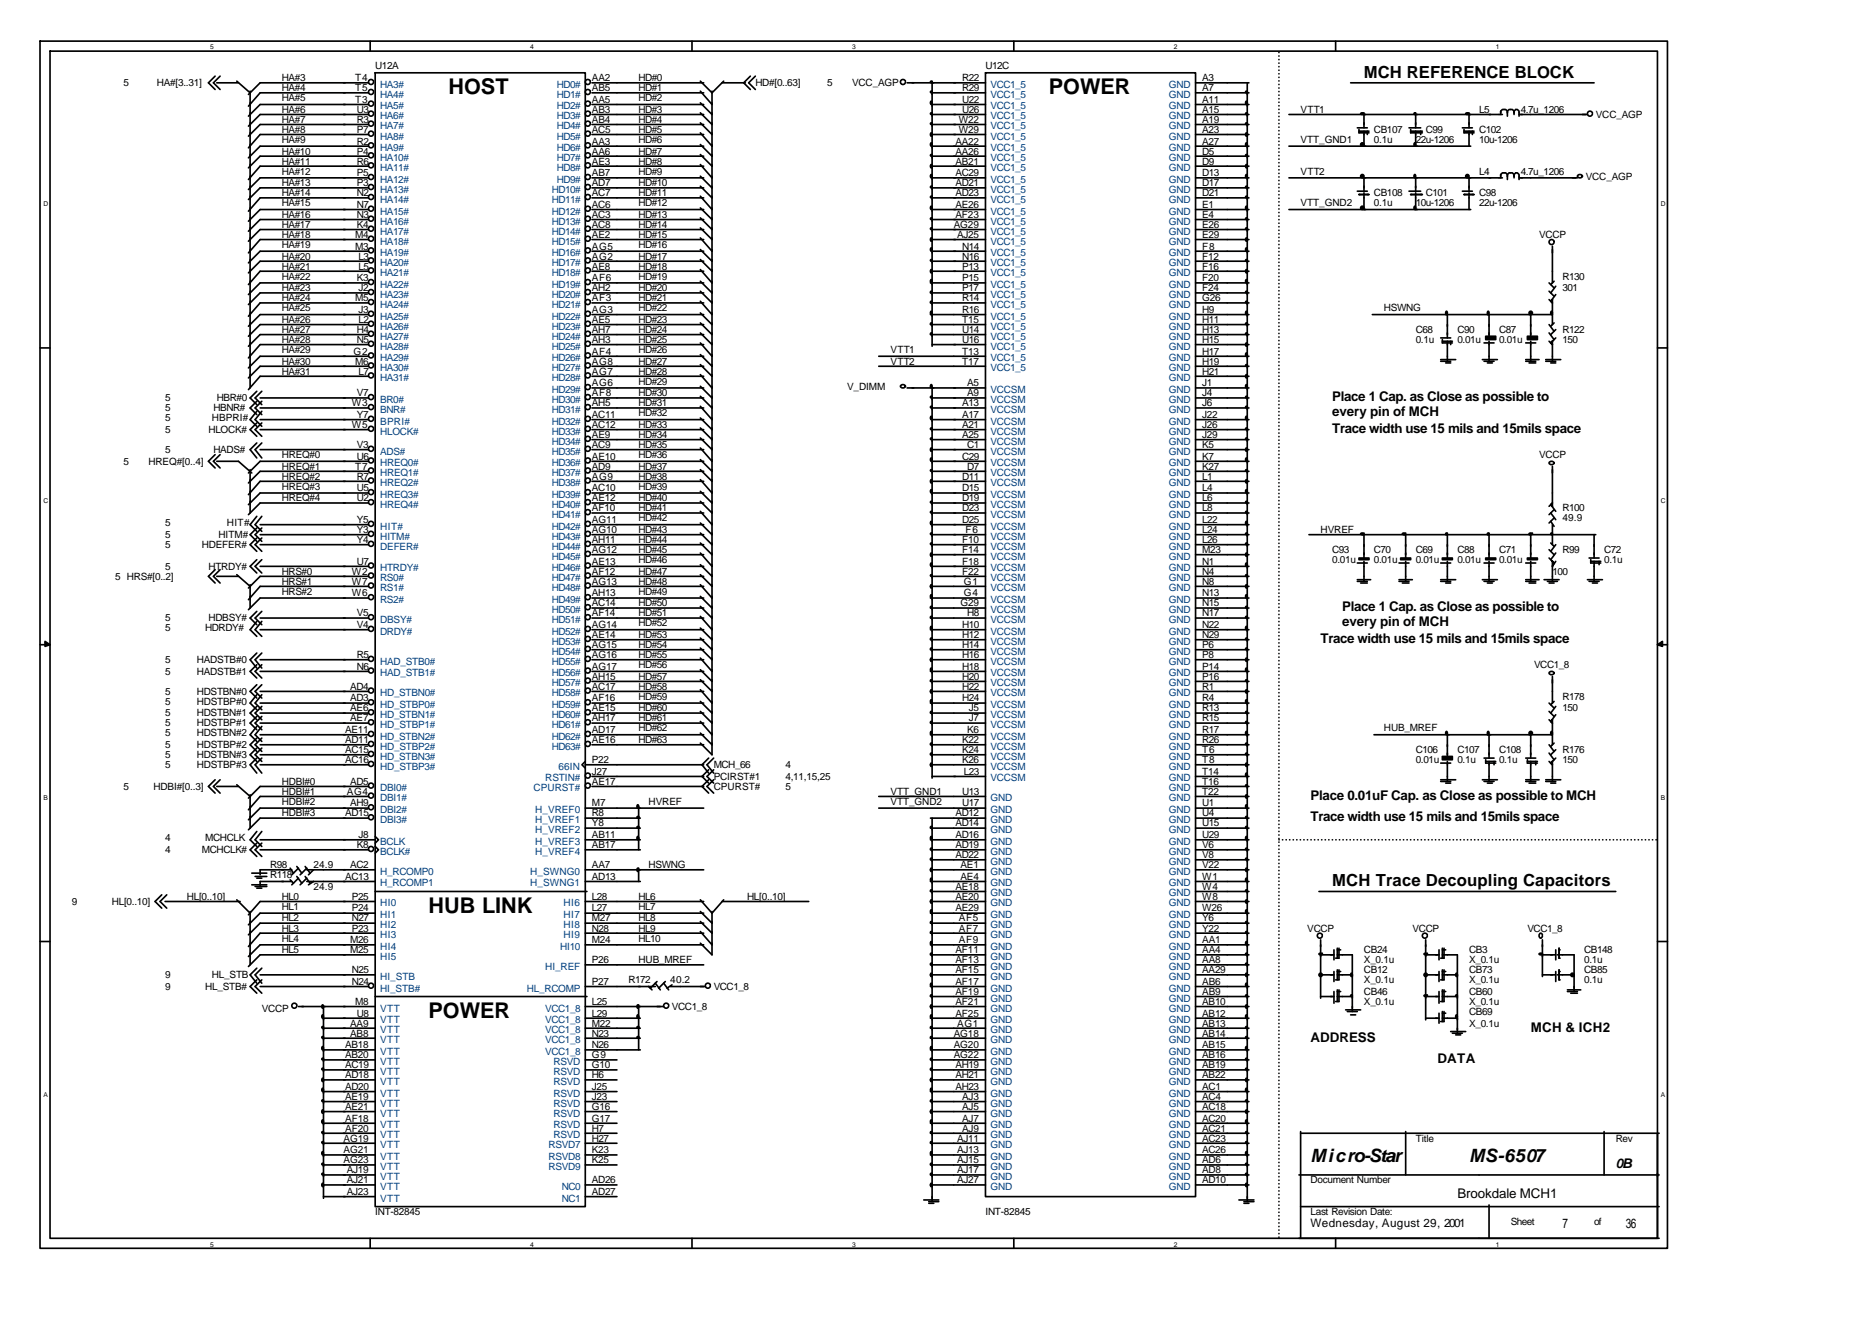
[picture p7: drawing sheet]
<svg xmlns="http://www.w3.org/2000/svg" width="297mm" height="210mm" viewBox="0 0 297 210" stroke-linecap="round" stroke-linejoin="round" font-family="sans-serif">
<defs><g id="words">
<g font-size="3.4">
<text x="71.2" y="15">HOST</text>
<text x="166.4" y="15">POWER</text>
<text x="68" y="144.9">HUB LINK</text>
<text x="68" y="161.6">POWER</text>
</g>
<g font-size="2.9">
<text x="208" y="184.3">Micro-Star</text>
<text x="233.1" y="184.3">MS-6507</text>
</g>
<g font-size="2.6">
<text x="216.4" y="12.3">MCH REFERENCE BLOCK</text>
<text x="211.4" y="140.7">MCH Trace Decoupling Capacitors</text>
</g>
<g font-size="2.1">
<text x="211.4" y="63.7">Place 1 Cap. as Close as possible to</text>
<text x="211.4" y="66.1">every pin of MCH</text>
<text x="211.4" y="68.7">Trace width use 15 mils and 15mils space</text>
<text x="213" y="97">Place 1 Cap. as Close as possible to</text>
<text x="213" y="99.4">every pin of MCH</text>
<text x="209.5" y="102">Trace width use 15 mils and 15mils space</text>
<text x="208" y="126.9">Place 0.01uF Cap. as Close as possible to MCH</text>
<text x="208" y="130.4">Trace width use 15 mils and 15mils space</text>
<text x="208" y="165.3">ADDRESS</text>
<text x="242.9" y="163.7">MCH &amp; ICH2</text>
<text x="228.1" y="168.7">DATA</text>
<text x="256.4" y="185.4">0B</text>
<text x="231.2" y="190.1">Brookdale MCH1</text>
<text x="247.9" y="194.9">7</text>
<text x="258" y="194.9">36</text>
</g>
<text font-size="1.9" x="208" y="194.6">Wednesday, August 29, 2001</text>
<g font-size="1.6">
<text x="59.5" y="11">U12A</text>
<text x="156.4" y="11">U12C</text>
<text x="19.6" y="13.7">5</text>
<text x="24.9" y="13.7">HA#[3..31]</text>
<text x="44.7" y="12.9">HA#3</text>
<text x="44.7" y="16.1">HA#5</text>
<text x="44.7" y="17.9">HA#6</text>
<text x="44.7" y="14.5">HA#4</text>
<text x="56.4" y="12.9">T4</text>
<text x="56.4" y="14.5">T5</text>
<text x="56.4" y="16.3">T3</text>
<text x="56.6" y="17.9">U3</text>
<text x="93.9" y="12.9">AA2</text>
<text x="93.9" y="14.5">AB5</text>
<text x="93.9" y="16.3">AA5</text>
<text x="93.9" y="17.9">AB3</text>
<text x="101.3" y="12.9">HD#0</text>
<text x="101.3" y="14.5">HD#1</text>
<text x="101.3" y="16.1">HD#2</text>
<text x="101.3" y="17.9">HD#3</text>
<text x="119.9" y="13.7">HD#[0..63]</text>
<text x="131.2" y="13.7">5</text>
<text x="135.2" y="13.7">VCC_AGP</text>
<text x="152.7" y="12.9">R22</text>
<text x="152.7" y="14.5">R29</text>
<text x="152.7" y="16.3">U22</text>
<text x="152.7" y="17.9">U26</text>
<text x="190.8" y="12.9">A3</text>
<text x="190.8" y="14.5">A7</text>
<text x="190.8" y="16.3">A11</text>
<text x="190.8" y="17.9">A15</text>
<text x="206.4" y="17.9">VTT1</text>
<text x="234.7" y="17.9">L5</text>
<text x="241.3" y="17.9">4.7u_1206</text>
<text x="44.7" y="21.1">HA#8</text>
<text x="44.7" y="22.7">HA#9</text>
<text x="44.7" y="19.5">HA#7</text>
<text x="56.6" y="19.5">R3</text>
<text x="56.6" y="21.1">P7</text>
<text x="56.6" y="22.9">R2</text>
<text x="93.9" y="19.5">AB4</text>
<text x="93.9" y="21.1">AC5</text>
<text x="93.9" y="22.9">AA3</text>
<text x="101.3" y="19.5">HD#4</text>
<text x="101.3" y="21.1">HD#5</text>
<text x="101.3" y="22.7">HD#6</text>
<text x="151.6" y="22.9">AA22</text>
<text x="152.1" y="19.5">W22</text>
<text x="152.1" y="21.1">W29</text>
<text x="190.8" y="19.5">A19</text>
<text x="190.8" y="21.1">A23</text>
<text x="190.8" y="22.9">A27</text>
<text x="206.4" y="22.7">VTT_GND1</text>
<text x="218" y="21.1">CB107</text>
<text x="218" y="22.7">0.1u</text>
<text x="224.6" y="22.7">22u-1206</text>
<text x="226.2" y="21.1">C99</text>
<text x="234.7" y="21.1">C102</text>
<text x="234.7" y="22.7">10u-1206</text>
<text x="253.2" y="18.7">VCC_AGP</text>
<text x="44.7" y="24.5">HA#10</text>
<text x="44.7" y="26.1">HA#11</text>
<text x="44.7" y="27.7">HA#12</text>
<text x="44.7" y="29.5">HA#13</text>
<text x="56.6" y="24.5">P4</text>
<text x="56.6" y="26.1">R6</text>
<text x="56.6" y="28">P5</text>
<text x="56.6" y="29.5">P3</text>
<text x="93.9" y="24.5">AA6</text>
<text x="93.9" y="26.1">AE3</text>
<text x="93.9" y="28">AB7</text>
<text x="93.9" y="29.5">AD7</text>
<text x="101.3" y="24.5">HD#7</text>
<text x="101.3" y="26.1">HD#8</text>
<text x="101.3" y="27.7">HD#9</text>
<text x="101.3" y="29.5">HD#10</text>
<text x="151.6" y="24.5">AA26</text>
<text x="151.6" y="26.1">AB21</text>
<text x="151.6" y="28">AC29</text>
<text x="151.6" y="29.5">AD21</text>
<text x="190.8" y="24.5">D5</text>
<text x="190.8" y="26.1">D9</text>
<text x="190.8" y="28">D13</text>
<text x="190.8" y="29.5">D17</text>
<text x="206.4" y="27.7">VTT2</text>
<text x="234.7" y="27.7">L4</text>
<text x="241.3" y="27.7">4.7u_1206</text>
<text x="251.6" y="28.5">VCC_AGP</text>
<text x="44.7" y="31.1">HA#14</text>
<text x="44.7" y="32.7">HA#15</text>
<text x="44.7" y="34.6">HA#16</text>
<text x="56.6" y="31.1">N2</text>
<text x="56.6" y="33">N7</text>
<text x="56.6" y="34.6">N3</text>
<text x="93.9" y="31.1">AC7</text>
<text x="93.9" y="33">AC6</text>
<text x="93.9" y="34.6">AC3</text>
<text x="101.3" y="31.1">HD#11</text>
<text x="101.3" y="32.7">HD#12</text>
<text x="101.3" y="34.6">HD#13</text>
<text x="151.6" y="31.1">AD23</text>
<text x="151.6" y="33">AE26</text>
<text x="151.6" y="34.6">AF23</text>
<text x="190.8" y="31.1">D21</text>
<text x="190.8" y="33">E1</text>
<text x="190.8" y="34.6">E4</text>
<text x="206.4" y="32.7">VTT_GND2</text>
<text x="218" y="31.1">CB108</text>
<text x="218" y="32.7">0.1u</text>
<text x="224.6" y="32.7">10u-1206</text>
<text x="226.2" y="31.1">C101</text>
<text x="234.7" y="31.1">C98</text>
<text x="234.7" y="32.7">22u-1206</text>
<text x="44.7" y="36.2">HA#17</text>
<text x="44.7" y="37.7">HA#18</text>
<text x="44.7" y="39.3">HA#19</text>
<text x="44.7" y="41.2">HA#20</text>
<text x="56.4" y="37.7">M4</text>
<text x="56.4" y="39.6">M3</text>
<text x="56.6" y="36.2">K4</text>
<text x="56.9" y="41.2">L3</text>
<text x="93.9" y="36.2">AC8</text>
<text x="93.9" y="37.7">AE2</text>
<text x="93.9" y="39.6">AG5</text>
<text x="93.9" y="41.2">AG2</text>
<text x="101.3" y="36.2">HD#14</text>
<text x="101.3" y="37.7">HD#15</text>
<text x="101.3" y="39.3">HD#16</text>
<text x="101.3" y="41.2">HD#17</text>
<text x="151.3" y="36.2">AG29</text>
<text x="151.9" y="37.7">AJ25</text>
<text x="152.7" y="39.6">N14</text>
<text x="152.7" y="41.2">N16</text>
<text x="190.8" y="36.2">E26</text>
<text x="190.8" y="37.7">E29</text>
<text x="190.8" y="39.6">F8</text>
<text x="190.8" y="41.2">F12</text>
<text x="244.2" y="37.7">VCCP</text>
<text x="44.7" y="42.8">HA#21</text>
<text x="44.7" y="44.4">HA#22</text>
<text x="44.7" y="46.2">HA#23</text>
<text x="44.7" y="47.8">HA#24</text>
<text x="56.4" y="47.8">M5</text>
<text x="56.6" y="44.6">K3</text>
<text x="56.9" y="42.8">L5</text>
<text x="56.9" y="46.2">J2</text>
<text x="93.9" y="42.8">AE8</text>
<text x="93.9" y="44.6">AF6</text>
<text x="93.9" y="46.2">AH2</text>
<text x="93.9" y="47.8">AF3</text>
<text x="101.3" y="42.8">HD#18</text>
<text x="101.3" y="44.4">HD#19</text>
<text x="101.3" y="46.2">HD#20</text>
<text x="101.3" y="47.8">HD#21</text>
<text x="152.7" y="42.8">P13</text>
<text x="152.7" y="44.6">P15</text>
<text x="152.7" y="46.2">P17</text>
<text x="152.7" y="47.8">R14</text>
<text x="190.8" y="42.8">F16</text>
<text x="190.8" y="44.6">F20</text>
<text x="190.8" y="46.2">F24</text>
<text x="190.8" y="47.8">G26</text>
<text x="247.9" y="44.4">R130</text>
<text x="247.9" y="46.2">301</text>
<text x="44.7" y="49.4">HA#25</text>
<text x="44.7" y="51.2">HA#26</text>
<text x="44.7" y="52.8">HA#27</text>
<text x="56.6" y="52.8">H4</text>
<text x="56.9" y="49.7">J3</text>
<text x="56.9" y="51.2">L2</text>
<text x="93.9" y="49.7">AG3</text>
<text x="93.9" y="51.2">AE5</text>
<text x="93.9" y="52.8">AH7</text>
<text x="101.3" y="49.4">HD#22</text>
<text x="101.3" y="51.2">HD#23</text>
<text x="101.3" y="52.8">HD#24</text>
<text x="152.7" y="49.7">R16</text>
<text x="152.7" y="51.2">T15</text>
<text x="152.7" y="52.8">U14</text>
<text x="190.8" y="49.7">H9</text>
<text x="190.8" y="51.2">H11</text>
<text x="190.8" y="52.8">H13</text>
<text x="219.6" y="49.4">HSWNG</text>
<text x="224.6" y="52.8">C68</text>
<text x="231.2" y="52.8">C90</text>
<text x="237.9" y="52.8">C87</text>
<text x="247.9" y="52.8">R122</text>
<text x="44.7" y="54.4">HA#28</text>
<text x="44.7" y="56">HA#29</text>
<text x="44.7" y="59.4">HA#31</text>
<text x="44.7" y="57.9">HA#30</text>
<text x="56.1" y="56.3">G2</text>
<text x="56.4" y="57.9">M6</text>
<text x="56.6" y="54.4">N5</text>
<text x="56.9" y="59.4">L7</text>
<text x="93.9" y="54.4">AH3</text>
<text x="93.9" y="56.3">AF4</text>
<text x="93.9" y="57.9">AG8</text>
<text x="93.9" y="59.4">AG7</text>
<text x="101.3" y="54.4">HD#25</text>
<text x="101.3" y="56">HD#26</text>
<text x="101.3" y="57.9">HD#27</text>
<text x="101.3" y="59.4">HD#28</text>
<text x="141.3" y="56">VTT1</text>
<text x="141.3" y="57.9">VTT2</text>
<text x="152.7" y="54.4">U16</text>
<text x="152.7" y="57.9">T17</text>
<text x="152.7" y="56.3">T13</text>
<text x="190.8" y="54.4">H15</text>
<text x="190.8" y="56.3">H17</text>
<text x="190.8" y="57.9">H19</text>
<text x="190.8" y="59.4">H21</text>
<text x="224.6" y="54.4">0.1u</text>
<text x="231.2" y="54.4">0.01u</text>
<text x="237.9" y="54.4">0.01u</text>
<text x="247.9" y="54.4">150</text>
<text x="26.2" y="63.7">5</text>
<text x="26.2" y="65.3">5</text>
<text x="33.9" y="65.3">HBNR#</text>
<text x="34.4" y="63.7">HBR#0</text>
<text x="55.8" y="64.5">W3</text>
<text x="56.6" y="62.9">V7</text>
<text x="93.9" y="61.3">AG6</text>
<text x="93.9" y="62.9">AF8</text>
<text x="93.9" y="64.5">AH5</text>
<text x="101.3" y="61">HD#29</text>
<text x="101.3" y="62.9">HD#30</text>
<text x="101.3" y="64.5">HD#31</text>
<text x="134.4" y="61.8">V_DIMM</text>
<text x="152.7" y="64.5">A13</text>
<text x="153.5" y="61.3">A5</text>
<text x="153.5" y="62.9">A9</text>
<text x="190.8" y="61.3">J1</text>
<text x="190.8" y="62.9">J4</text>
<text x="190.8" y="64.5">J6</text>
<text x="26.2" y="66.9">5</text>
<text x="26.2" y="68.7">5</text>
<text x="26.2" y="71.9">5</text>
<text x="33.1" y="68.7">HLOCK#</text>
<text x="33.6" y="66.9">HBPRI#</text>
<text x="33.9" y="71.9">HADS#</text>
<text x="55.8" y="67.9">W5</text>
<text x="56.6" y="71.1">V3</text>
<text x="56.6" y="66.3">Y7</text>
<text x="93.9" y="66.3">AC11</text>
<text x="93.9" y="67.9">AC12</text>
<text x="93.9" y="69.5">AE9</text>
<text x="93.9" y="71.1">AC9</text>
<text x="101.3" y="66.1">HD#32</text>
<text x="101.3" y="67.9">HD#33</text>
<text x="101.3" y="69.5">HD#34</text>
<text x="101.3" y="71.1">HD#35</text>
<text x="152.7" y="66.3">A17</text>
<text x="152.7" y="67.9">A21</text>
<text x="152.7" y="69.5">A25</text>
<text x="153.5" y="71.1">C1</text>
<text x="190.8" y="66.3">J22</text>
<text x="190.8" y="67.9">J26</text>
<text x="190.8" y="69.5">J29</text>
<text x="190.8" y="71.1">K5</text>
<text x="19.6" y="73.7">5</text>
<text x="23.5" y="73.7">HREQ#[0..4]</text>
<text x="44.7" y="72.7">HREQ#0</text>
<text x="44.7" y="74.5">HREQ#1</text>
<text x="44.7" y="76.1">HREQ#2</text>
<text x="44.7" y="77.7">HREQ#3</text>
<text x="56.4" y="74.5">T7</text>
<text x="56.6" y="72.9">U6</text>
<text x="56.6" y="76.1">R7</text>
<text x="56.6" y="78">U5</text>
<text x="93.9" y="72.9">AE10</text>
<text x="93.9" y="74.5">AD9</text>
<text x="93.9" y="76.1">AG9</text>
<text x="93.9" y="78">AC10</text>
<text x="101.3" y="72.7">HD#36</text>
<text x="101.3" y="74.5">HD#37</text>
<text x="101.3" y="76.1">HD#38</text>
<text x="101.3" y="77.7">HD#39</text>
<text x="152.7" y="72.9">C29</text>
<text x="152.7" y="76.1">D11</text>
<text x="152.7" y="78">D15</text>
<text x="153.5" y="74.5">D7</text>
<text x="190.8" y="72.9">K7</text>
<text x="190.8" y="74.5">K27</text>
<text x="190.8" y="76.1">L1</text>
<text x="190.8" y="78">L4</text>
<text x="244.2" y="72.7">VCCP</text>
<text x="26.2" y="83.5">5</text>
<text x="36" y="83.5">HIT#</text>
<text x="44.7" y="79.6">HREQ#4</text>
<text x="56.6" y="79.6">U2</text>
<text x="56.6" y="83">Y5</text>
<text x="93.9" y="79.6">AE12</text>
<text x="93.9" y="81.1">AF10</text>
<text x="93.9" y="83">AG11</text>
<text x="101.3" y="79.6">HD#40</text>
<text x="101.3" y="81.1">HD#41</text>
<text x="101.3" y="82.7">HD#42</text>
<text x="152.7" y="79.6">D19</text>
<text x="152.7" y="81.1">D23</text>
<text x="152.7" y="83">D25</text>
<text x="190.8" y="79.6">L6</text>
<text x="190.8" y="81.1">L8</text>
<text x="190.8" y="83">L22</text>
<text x="247.9" y="81.1">R100</text>
<text x="247.9" y="82.7">49.9</text>
<text x="26.2" y="85.4">5</text>
<text x="26.2" y="87">5</text>
<text x="32" y="87">HDEFER#</text>
<text x="34.7" y="85.4">HITM#</text>
<text x="56.6" y="86.2">Y4</text>
<text x="56.6" y="89.6">U7</text>
<text x="56.6" y="84.6">Y3</text>
<text x="93.9" y="84.6">AG10</text>
<text x="93.9" y="86.2">AH11</text>
<text x="93.9" y="87.8">AG12</text>
<text x="93.9" y="89.6">AE13</text>
<text x="101.3" y="84.6">HD#43</text>
<text x="101.3" y="86.2">HD#44</text>
<text x="101.3" y="87.8">HD#45</text>
<text x="101.3" y="89.3">HD#46</text>
<text x="152.7" y="86.2">F10</text>
<text x="152.7" y="87.8">F14</text>
<text x="152.7" y="89.6">F18</text>
<text x="153.2" y="84.6">F6</text>
<text x="190.8" y="84.6">L24</text>
<text x="190.8" y="86.2">L26</text>
<text x="190.8" y="87.8">M23</text>
<text x="190.8" y="89.6">N1</text>
<text x="209.5" y="84.6">HVREF</text>
<text x="211.4" y="89.3">0.01u</text>
<text x="211.4" y="87.8">C93</text>
<text x="218" y="89.3">0.01u</text>
<text x="218" y="87.8">C70</text>
<text x="224.6" y="89.3">0.01u</text>
<text x="224.6" y="87.8">C69</text>
<text x="231.2" y="89.3">0.01u</text>
<text x="231.2" y="87.8">C88</text>
<text x="237.9" y="89.3">0.01u</text>
<text x="237.9" y="87.8">C71</text>
<text x="247.9" y="87.8">R99</text>
<text x="254.5" y="87.8">C72</text>
<text x="254.5" y="89.3">0.1u</text>
<text x="18.3" y="92">5 HRS#[0..2]</text>
<text x="26.2" y="90.4">5</text>
<text x="33.1" y="90.4">HTRDY#</text>
<text x="44.7" y="91.2">HRS#0</text>
<text x="44.7" y="92.8">HRS#1</text>
<text x="44.7" y="94.4">HRS#2</text>
<text x="55.8" y="91.2">W2</text>
<text x="55.8" y="92.8">W7</text>
<text x="55.8" y="94.6">W6</text>
<text x="93.9" y="91.2">AF12</text>
<text x="93.9" y="92.8">AG13</text>
<text x="93.9" y="94.6">AH13</text>
<text x="101.3" y="91.2">HD#47</text>
<text x="101.3" y="92.8">HD#48</text>
<text x="101.3" y="94.4">HD#49</text>
<text x="152.7" y="91.2">F22</text>
<text x="152.9" y="92.8">G1</text>
<text x="152.9" y="94.6">G4</text>
<text x="190.8" y="91.2">N4</text>
<text x="190.8" y="92.8">N8</text>
<text x="190.8" y="94.6">N13</text>
<text x="246.3" y="91.2">100</text>
<text x="26.2" y="98.6">5</text>
<text x="26.2" y="100.2">5</text>
<text x="32.5" y="100.2">HDRDY#</text>
<text x="33.1" y="98.6">HDBSY#</text>
<text x="56.6" y="97.8">V5</text>
<text x="56.6" y="99.7">V4</text>
<text x="93.9" y="96.2">AC14</text>
<text x="93.9" y="97.8">AF14</text>
<text x="93.9" y="99.7">AG14</text>
<text x="93.9" y="101.2">AE14</text>
<text x="101.3" y="96.2">HD#50</text>
<text x="101.3" y="97.8">HD#51</text>
<text x="101.3" y="99.4">HD#52</text>
<text x="101.3" y="101.2">HD#53</text>
<text x="152.4" y="96.2">G29</text>
<text x="152.7" y="99.7">H10</text>
<text x="152.7" y="101.2">H12</text>
<text x="153.5" y="97.8">H8</text>
<text x="190.8" y="96.2">N15</text>
<text x="190.8" y="97.8">N17</text>
<text x="190.8" y="99.7">N22</text>
<text x="190.8" y="101.2">N29</text>
<text x="26.2" y="105.2">5</text>
<text x="26.2" y="107.1">5</text>
<text x="31.2" y="105.2">HADSTB#0</text>
<text x="31.2" y="107.1">HADSTB#1</text>
<text x="56.6" y="104.4">R5</text>
<text x="56.6" y="106.3">N6</text>
<text x="93.9" y="102.8">AG15</text>
<text x="93.9" y="104.4">AG16</text>
<text x="93.9" y="106.3">AG17</text>
<text x="93.9" y="107.9">AH15</text>
<text x="101.3" y="102.8">HD#54</text>
<text x="101.3" y="104.4">HD#55</text>
<text x="101.3" y="106">HD#56</text>
<text x="101.3" y="107.9">HD#57</text>
<text x="152.7" y="102.8">H14</text>
<text x="152.7" y="104.4">H16</text>
<text x="152.7" y="106.3">H18</text>
<text x="152.7" y="107.9">H20</text>
<text x="190.8" y="102.8">P6</text>
<text x="190.8" y="104.4">P8</text>
<text x="190.8" y="106.3">P14</text>
<text x="190.8" y="107.9">P16</text>
<text x="243.4" y="106">VCC1_8</text>
<text x="26.2" y="110.2">5</text>
<text x="26.2" y="111.8">5</text>
<text x="26.2" y="113.7">5</text>
<text x="31.2" y="110.2">HDSTBN#0</text>
<text x="31.2" y="111.8">HDSTBP#0</text>
<text x="31.2" y="113.7">HDSTBN#1</text>
<text x="55.6" y="109.4">AD4</text>
<text x="55.6" y="112.9">AE6</text>
<text x="55.6" y="111.3">AD3</text>
<text x="93.9" y="109.4">AC17</text>
<text x="93.9" y="111.3">AF16</text>
<text x="93.9" y="112.9">AE15</text>
<text x="101.3" y="109.4">HD#58</text>
<text x="101.3" y="111">HD#59</text>
<text x="101.3" y="112.9">HD#60</text>
<text x="152.7" y="109.4">H22</text>
<text x="152.7" y="111.3">H24</text>
<text x="153.7" y="112.9">J5</text>
<text x="190.8" y="109.4">R1</text>
<text x="190.8" y="111.3">R4</text>
<text x="190.8" y="112.9">R13</text>
<text x="247.9" y="111">R178</text>
<text x="247.9" y="112.9">150</text>
<text x="26.2" y="115.3">5</text>
<text x="26.2" y="116.9">5</text>
<text x="26.2" y="118.7">5</text>
<text x="31.2" y="115.3">HDSTBP#1</text>
<text x="31.2" y="116.9">HDSTBN#2</text>
<text x="31.2" y="118.7">HDSTBP#2</text>
<text x="54.8" y="116.3">AE11</text>
<text x="54.8" y="119.5">AC15</text>
<text x="54.8" y="117.9">AD11</text>
<text x="55.6" y="114.5">AE7</text>
<text x="93.9" y="114.5">AH17</text>
<text x="93.9" y="116.3">AD17</text>
<text x="93.9" y="117.9">AE16</text>
<text x="101.3" y="114.5">HD#61</text>
<text x="101.3" y="116.1">HD#62</text>
<text x="101.3" y="117.9">HD#63</text>
<text x="152.7" y="117.9">K22</text>
<text x="152.7" y="119.5">K24</text>
<text x="153.5" y="116.3">K6</text>
<text x="153.7" y="114.5">J7</text>
<text x="190.8" y="114.5">R15</text>
<text x="190.8" y="116.3">R17</text>
<text x="190.8" y="117.9">R26</text>
<text x="190.8" y="119.5">T6</text>
<text x="219.6" y="116.1">HUB_MREF</text>
<text x="224.6" y="119.5">C106</text>
<text x="231.2" y="119.5">C107</text>
<text x="237.9" y="119.5">C108</text>
<text x="247.9" y="119.5">R176</text>
<text x="19.6" y="125.3">5</text>
<text x="24.3" y="125.3">HDBI#[0..3]</text>
<text x="26.2" y="120.3">5</text>
<text x="26.2" y="121.9">5</text>
<text x="31.2" y="120.3">HDSTBN#3</text>
<text x="31.2" y="121.9">HDSTBP#3</text>
<text x="44.7" y="124.5">HDBI#0</text>
<text x="54.8" y="121.1">AC16</text>
<text x="55.6" y="124.5">AD5</text>
<text x="93.9" y="124.5">AE17</text>
<text x="93.9" y="122.9">J27</text>
<text x="93.9" y="121.1">P22</text>
<text x="113.2" y="125.3">CPURST#</text>
<text x="113.2" y="123.7">PCIRST#1</text>
<text x="113.2" y="121.9">MCH_66</text>
<text x="124.6" y="125.3">5</text>
<text x="124.6" y="123.7">4,11,15,25</text>
<text x="124.6" y="121.9">4</text>
<text x="152.7" y="121.1">K26</text>
<text x="152.9" y="122.9">L23</text>
<text x="190.8" y="121.1">T8</text>
<text x="190.8" y="122.9">T14</text>
<text x="190.8" y="124.5">T16</text>
<text x="224.6" y="121.1">0.01u</text>
<text x="231.2" y="121.1">0.1u</text>
<text x="237.9" y="121.1">0.1u</text>
<text x="247.9" y="121.1">150</text>
<text x="44.7" y="127.7">HDBI#2</text>
<text x="44.7" y="129.6">HDBI#3</text>
<text x="44.7" y="126.1">HDBI#1</text>
<text x="54.8" y="129.6">AD15</text>
<text x="55" y="126.1">AG4</text>
<text x="55.6" y="128">AH9</text>
<text x="93.9" y="128">M7</text>
<text x="93.9" y="129.6">R8</text>
<text x="93.9" y="131.1">Y8</text>
<text x="102.9" y="127.7">HVREF</text>
<text x="141.3" y="126.1">VTT_GND1</text>
<text x="141.3" y="127.7">VTT_GND2</text>
<text x="151.6" y="131.1">AD14</text>
<text x="151.6" y="129.6">AD12</text>
<text x="152.7" y="128">U17</text>
<text x="152.7" y="126.1">U13</text>
<text x="190.8" y="126.1">T22</text>
<text x="190.8" y="128">U1</text>
<text x="190.8" y="129.6">U4</text>
<text x="190.8" y="131.1">U15</text>
<text x="26.2" y="135.4">4</text>
<text x="26.2" y="133.5">4</text>
<text x="32" y="135.4">MCHCLK#</text>
<text x="32.5" y="133.5">MCHCLK</text>
<text x="42.9" y="137.8">R98</text>
<text x="49.7" y="137.8">24.9</text>
<text x="55.6" y="137.8">AC2</text>
<text x="56.6" y="134.6">K8</text>
<text x="56.9" y="133">J8</text>
<text x="93.9" y="137.8">AA7</text>
<text x="93.9" y="133">AB11</text>
<text x="93.9" y="134.6">AB17</text>
<text x="102.9" y="137.8">HSWNG</text>
<text x="151.6" y="133">AD16</text>
<text x="151.6" y="134.6">AD19</text>
<text x="151.6" y="136.2">AD22</text>
<text x="152.4" y="137.8">AE1</text>
<text x="190.8" y="133">U29</text>
<text x="190.8" y="134.6">V6</text>
<text x="190.8" y="136.2">V8</text>
<text x="190.8" y="137.8">V22</text>
<text x="11.4" y="143.6">9</text>
<text x="17.7" y="143.6">HL[0..10]</text>
<text x="29.6" y="142.8">HL[0..10]</text>
<text x="42.9" y="139.3">R118</text>
<text x="44.7" y="142.8">HL0</text>
<text x="49.7" y="141.2">24.9</text>
<text x="54.8" y="139.6">AC13</text>
<text x="55.8" y="142.8">P25</text>
<text x="93.9" y="139.6">AD13</text>
<text x="93.9" y="142.8">L28</text>
<text x="101.3" y="142.8">HL6</text>
<text x="118.5" y="142.8">HL[0..10]</text>
<text x="151.6" y="141.2">AE18</text>
<text x="151.6" y="142.8">AE20</text>
<text x="152.4" y="139.6">AE4</text>
<text x="190.8" y="139.6">W1</text>
<text x="190.8" y="141.2">W4</text>
<text x="190.8" y="142.8">W8</text>
<text x="44.7" y="149.4">HL4</text>
<text x="44.7" y="147.8">HL3</text>
<text x="44.7" y="144.4">HL1</text>
<text x="44.7" y="146.2">HL2</text>
<text x="55.6" y="149.7">M26</text>
<text x="55.8" y="144.6">P24</text>
<text x="55.8" y="146.2">N27</text>
<text x="55.8" y="147.8">P23</text>
<text x="93.9" y="144.6">L27</text>
<text x="93.9" y="146.2">M27</text>
<text x="93.9" y="147.8">N28</text>
<text x="93.9" y="149.7">M24</text>
<text x="101.3" y="144.4">HL7</text>
<text x="101.3" y="146.2">HL8</text>
<text x="101.3" y="147.8">HL9</text>
<text x="101.3" y="149.4">HL10</text>
<text x="151.6" y="144.6">AE29</text>
<text x="152.1" y="146.2">AF5</text>
<text x="152.1" y="147.8">AF7</text>
<text x="152.1" y="149.7">AF9</text>
<text x="190.8" y="146.2">Y6</text>
<text x="190.8" y="147.8">Y22</text>
<text x="190.8" y="149.7">AA1</text>
<text x="190.8" y="144.6">W26</text>
<text x="207.4" y="147.8">VCCP</text>
<text x="224.1" y="147.8">VCCP</text>
<text x="242.4" y="147.8">VCC1_8</text>
<text x="26.2" y="155.2">9</text>
<text x="33.6" y="155.2">HL_STB</text>
<text x="44.7" y="151.3">HL5</text>
<text x="55.6" y="151.3">M25</text>
<text x="55.8" y="154.4">N25</text>
<text x="93.9" y="152.8">P26</text>
<text x="101.3" y="152.8">HUB_MREF</text>
<text x="151.6" y="151.3">AF11</text>
<text x="151.6" y="152.8">AF13</text>
<text x="151.6" y="154.4">AF15</text>
<text x="190.8" y="151.3">AA4</text>
<text x="190.8" y="152.8">AA8</text>
<text x="190.8" y="154.4">AA29</text>
<text x="216.4" y="151.3">CB24</text>
<text x="216.4" y="152.8">X_0.1u</text>
<text x="216.4" y="154.4">CB12</text>
<text x="233.1" y="154.4">CB73</text>
<text x="233.1" y="151.3">CB3</text>
<text x="233.1" y="152.8">X_0.1u</text>
<text x="251.4" y="154.4">CB85</text>
<text x="251.4" y="151.3">CB148</text>
<text x="251.4" y="152.8">0.1u</text>
<text x="26.2" y="157.1">9</text>
<text x="32.5" y="157.1">HL_STB#</text>
<text x="41.5" y="160.5">VCCP</text>
<text x="55.8" y="156.3">N24</text>
<text x="56.4" y="159.5">M8</text>
<text x="56.6" y="161.3">U8</text>
<text x="93.9" y="156.3">P27</text>
<text x="93.9" y="159.5">L25</text>
<text x="93.9" y="161.3">L29</text>
<text x="99.7" y="156">R172</text>
<text x="106.4" y="156">40.2</text>
<text x="106.6" y="160.2">VCC1_8</text>
<text x="113.2" y="157.1">VCC1_8</text>
<text x="151.6" y="156.3">AF17</text>
<text x="151.6" y="157.9">AF19</text>
<text x="151.6" y="159.5">AF21</text>
<text x="151.6" y="161.3">AF25</text>
<text x="190.8" y="156.3">AB6</text>
<text x="190.8" y="157.9">AB9</text>
<text x="190.8" y="159.5">AB10</text>
<text x="190.8" y="161.3">AB12</text>
<text x="216.4" y="157.9">CB46</text>
<text x="216.4" y="159.5">X_0.1u</text>
<text x="216.4" y="156">X_0.1u</text>
<text x="233.1" y="161">CB69</text>
<text x="233.1" y="156">X_0.1u</text>
<text x="233.1" y="157.9">CB60</text>
<text x="233.1" y="159.5">X_0.1u</text>
<text x="251.4" y="156">0.1u</text>
<text x="54.8" y="166.3">AB18</text>
<text x="54.8" y="167.9">AB20</text>
<text x="55.6" y="162.9">AA9</text>
<text x="55.6" y="164.5">AB8</text>
<text x="93.9" y="162.9">M22</text>
<text x="93.9" y="164.5">N23</text>
<text x="93.9" y="166.3">N26</text>
<text x="93.9" y="167.9">G9</text>
<text x="151.3" y="164.5">AG18</text>
<text x="151.3" y="166.3">AG20</text>
<text x="151.3" y="167.9">AG22</text>
<text x="151.9" y="162.9">AG1</text>
<text x="190.8" y="162.9">AB13</text>
<text x="190.8" y="164.5">AB14</text>
<text x="190.8" y="166.3">AB15</text>
<text x="190.8" y="167.9">AB16</text>
<text x="233.1" y="162.9">X_0.1u</text>
<text x="54.8" y="169.5">AC19</text>
<text x="54.8" y="171.1">AD18</text>
<text x="54.8" y="172.9">AD20</text>
<text x="93.9" y="169.5">G10</text>
<text x="93.9" y="171.1">H6</text>
<text x="93.9" y="172.9">J25</text>
<text x="151.6" y="169.5">AH19</text>
<text x="151.6" y="171.1">AH21</text>
<text x="151.6" y="172.9">AH23</text>
<text x="190.8" y="169.5">AB19</text>
<text x="190.8" y="171.1">AB22</text>
<text x="190.8" y="172.9">AC1</text>
<text x="54.8" y="174.5">AE19</text>
<text x="54.8" y="176.1">AE21</text>
<text x="54.8" y="178">AF18</text>
<text x="54.8" y="179.6">AF20</text>
<text x="93.9" y="174.5">J23</text>
<text x="93.9" y="176.1">G16</text>
<text x="93.9" y="178">G17</text>
<text x="93.9" y="179.6">H7</text>
<text x="152.7" y="174.5">AJ3</text>
<text x="152.7" y="176.1">AJ5</text>
<text x="152.7" y="178">AJ7</text>
<text x="152.7" y="179.6">AJ9</text>
<text x="190.8" y="174.5">AC4</text>
<text x="190.8" y="176.1">AC18</text>
<text x="190.8" y="178">AC20</text>
<text x="190.8" y="179.6">AC21</text>
<text x="54.5" y="181.2">AG19</text>
<text x="54.5" y="183">AG21</text>
<text x="54.5" y="184.6">AG23</text>
<text x="93.9" y="181.2">H27</text>
<text x="93.9" y="183">K23</text>
<text x="93.9" y="184.6">K25</text>
<text x="151.9" y="181.2">AJ11</text>
<text x="151.9" y="183">AJ13</text>
<text x="151.9" y="184.6">AJ15</text>
<text x="190.8" y="181.2">AC23</text>
<text x="190.8" y="183">AC26</text>
<text x="190.8" y="184.6">AD6</text>
<text x="224.6" y="181.2">Title</text>
<text x="256.4" y="181.2">Rev</text>
<text x="55" y="186.2">AJ19</text>
<text x="55" y="187.8">AJ21</text>
<text x="55" y="189.6">AJ23</text>
<text x="93.9" y="187.8">AD26</text>
<text x="93.9" y="189.6">AD27</text>
<text x="151.9" y="186.2">AJ17</text>
<text x="151.9" y="187.8">AJ27</text>
<text x="190.8" y="186.2">AD8</text>
<text x="190.8" y="187.8">AD10</text>
<text x="208" y="187.8">Document Number</text>
<text x="59.5" y="192.8">INT-82845</text>
<text x="156.4" y="192.8">INT-82845</text>
<text x="208" y="192.8">Last Revision Date:</text>
<text x="239.7" y="194.4">Sheet</text>
<text x="252.9" y="194.4">of</text>
</g>
<g font-size="1.6" fill="#004080">
<text x="60.3" y="13.9">HA3#</text>
<text x="60.3" y="15.5">HA4#</text>
<text x="60.3" y="17.4">HA5#</text>
<text x="88.4" y="13.9">HD0#</text>
<text x="88.4" y="15.5">HD1#</text>
<text x="88.4" y="17.4">HD2#</text>
<text x="157.2" y="13.9">VCC1_5</text>
<text x="157.2" y="15.5">VCC1_5</text>
<text x="157.2" y="17.4">VCC1_5</text>
<text x="185.5" y="13.9">GND</text>
<text x="185.5" y="15.5">GND</text>
<text x="185.5" y="17.4">GND</text>
<text x="60.3" y="19">HA6#</text>
<text x="60.3" y="20.5">HA7#</text>
<text x="60.3" y="22.1">HA8#</text>
<text x="60.3" y="24">HA9#</text>
<text x="88.4" y="19">HD3#</text>
<text x="88.4" y="20.5">HD4#</text>
<text x="88.4" y="22.1">HD5#</text>
<text x="88.4" y="24">HD6#</text>
<text x="157.2" y="19">VCC1_5</text>
<text x="157.2" y="20.5">VCC1_5</text>
<text x="157.2" y="22.1">VCC1_5</text>
<text x="157.2" y="24">VCC1_5</text>
<text x="185.5" y="19">GND</text>
<text x="185.5" y="20.5">GND</text>
<text x="185.5" y="22.1">GND</text>
<text x="185.5" y="24">GND</text>
<text x="60.3" y="25.6">HA10#</text>
<text x="60.3" y="27.2">HA11#</text>
<text x="60.3" y="29">HA12#</text>
<text x="88.4" y="25.6">HD7#</text>
<text x="88.4" y="27.2">HD8#</text>
<text x="88.4" y="29">HD9#</text>
<text x="157.2" y="25.6">VCC1_5</text>
<text x="157.2" y="27.2">VCC1_5</text>
<text x="157.2" y="29">VCC1_5</text>
<text x="185.5" y="25.6">GND</text>
<text x="185.5" y="27.2">GND</text>
<text x="185.5" y="29">GND</text>
<text x="60.3" y="30.6">HA13#</text>
<text x="60.3" y="32.2">HA14#</text>
<text x="60.3" y="34">HA15#</text>
<text x="60.3" y="35.6">HA16#</text>
<text x="87.6" y="30.6">HD10#</text>
<text x="87.6" y="32.2">HD11#</text>
<text x="87.6" y="34">HD12#</text>
<text x="87.6" y="35.6">HD13#</text>
<text x="157.2" y="30.6">VCC1_5</text>
<text x="157.2" y="32.2">VCC1_5</text>
<text x="157.2" y="34">VCC1_5</text>
<text x="157.2" y="35.6">VCC1_5</text>
<text x="185.5" y="30.6">GND</text>
<text x="185.5" y="32.2">GND</text>
<text x="185.5" y="34">GND</text>
<text x="185.5" y="35.6">GND</text>
<text x="60.3" y="37.2">HA17#</text>
<text x="60.3" y="38.8">HA18#</text>
<text x="60.3" y="40.7">HA19#</text>
<text x="87.6" y="37.2">HD14#</text>
<text x="87.6" y="38.8">HD15#</text>
<text x="87.6" y="40.7">HD16#</text>
<text x="157.2" y="37.2">VCC1_5</text>
<text x="157.2" y="38.8">VCC1_5</text>
<text x="157.2" y="40.7">VCC1_5</text>
<text x="185.5" y="37.2">GND</text>
<text x="185.5" y="38.8">GND</text>
<text x="185.5" y="40.7">GND</text>
<text x="60.3" y="42.2">HA20#</text>
<text x="60.3" y="43.8">HA21#</text>
<text x="60.3" y="45.7">HA22#</text>
<text x="60.3" y="47.3">HA23#</text>
<text x="87.6" y="42.2">HD17#</text>
<text x="87.6" y="43.8">HD18#</text>
<text x="87.6" y="45.7">HD19#</text>
<text x="87.6" y="47.3">HD20#</text>
<text x="157.2" y="42.2">VCC1_5</text>
<text x="157.2" y="43.8">VCC1_5</text>
<text x="157.2" y="45.7">VCC1_5</text>
<text x="157.2" y="47.3">VCC1_5</text>
<text x="185.5" y="42.2">GND</text>
<text x="185.5" y="43.8">GND</text>
<text x="185.5" y="45.7">GND</text>
<text x="185.5" y="47.3">GND</text>
<text x="60.3" y="48.9">HA24#</text>
<text x="60.3" y="50.7">HA25#</text>
<text x="60.3" y="52.3">HA26#</text>
<text x="60.3" y="53.9">HA27#</text>
<text x="87.6" y="48.9">HD21#</text>
<text x="87.6" y="50.7">HD22#</text>
<text x="87.6" y="52.3">HD23#</text>
<text x="87.6" y="53.9">HD24#</text>
<text x="157.2" y="48.9">VCC1_5</text>
<text x="157.2" y="50.7">VCC1_5</text>
<text x="157.2" y="52.3">VCC1_5</text>
<text x="157.2" y="53.9">VCC1_5</text>
<text x="185.5" y="50.7">GND</text>
<text x="185.5" y="52.3">GND</text>
<text x="185.5" y="53.9">GND</text>
<text x="185.5" y="48.9">GND</text>
<text x="60.3" y="55.5">HA28#</text>
<text x="60.3" y="57.3">HA29#</text>
<text x="60.3" y="58.9">HA30#</text>
<text x="87.6" y="55.5">HD25#</text>
<text x="87.6" y="57.3">HD26#</text>
<text x="87.6" y="58.9">HD27#</text>
<text x="157.2" y="55.5">VCC1_5</text>
<text x="157.2" y="58.9">VCC1_5</text>
<text x="157.2" y="57.3">VCC1_5</text>
<text x="185.5" y="55.5">GND</text>
<text x="185.5" y="57.3">GND</text>
<text x="185.5" y="58.9">GND</text>
<text x="60.3" y="60.5">HA31#</text>
<text x="60.3" y="65.5">BNR#</text>
<text x="60.3" y="63.9">BR0#</text>
<text x="87.6" y="60.5">HD28#</text>
<text x="87.6" y="62.4">HD29#</text>
<text x="87.6" y="63.9">HD30#</text>
<text x="87.6" y="65.5">HD31#</text>
<text x="157.2" y="62.4">VCCSM</text>
<text x="157.2" y="63.9">VCCSM</text>
<text x="157.2" y="65.5">VCCSM</text>
<text x="185.5" y="60.5">GND</text>
<text x="185.5" y="62.4">GND</text>
<text x="185.5" y="63.9">GND</text>
<text x="185.5" y="65.5">GND</text>
<text x="60.3" y="67.4">BPRI#</text>
<text x="60.3" y="69">HLOCK#</text>
<text x="87.6" y="67.4">HD32#</text>
<text x="87.6" y="69">HD33#</text>
<text x="87.6" y="70.6">HD34#</text>
<text x="157.2" y="67.4">VCCSM</text>
<text x="157.2" y="69">VCCSM</text>
<text x="157.2" y="70.6">VCCSM</text>
<text x="185.5" y="67.4">GND</text>
<text x="185.5" y="69">GND</text>
<text x="185.5" y="70.6">GND</text>
<text x="60.3" y="72.1">ADS#</text>
<text x="60.3" y="74">HREQ0#</text>
<text x="60.3" y="75.6">HREQ1#</text>
<text x="60.3" y="77.2">HREQ2#</text>
<text x="87.6" y="72.1">HD35#</text>
<text x="87.6" y="74">HD36#</text>
<text x="87.6" y="75.6">HD37#</text>
<text x="87.6" y="77.2">HD38#</text>
<text x="157.2" y="72.1">VCCSM</text>
<text x="157.2" y="74">VCCSM</text>
<text x="157.2" y="75.6">VCCSM</text>
<text x="157.2" y="77.2">VCCSM</text>
<text x="185.5" y="72.1">GND</text>
<text x="185.5" y="74">GND</text>
<text x="185.5" y="75.6">GND</text>
<text x="185.5" y="77.2">GND</text>
<text x="60.3" y="79">HREQ3#</text>
<text x="60.3" y="80.6">HREQ4#</text>
<text x="87.6" y="79">HD39#</text>
<text x="87.6" y="80.6">HD40#</text>
<text x="87.6" y="82.2">HD41#</text>
<text x="157.2" y="79">VCCSM</text>
<text x="157.2" y="80.6">VCCSM</text>
<text x="157.2" y="82.2">VCCSM</text>
<text x="185.5" y="79">GND</text>
<text x="185.5" y="80.6">GND</text>
<text x="185.5" y="82.2">GND</text>
<text x="60.3" y="87.2">DEFER#</text>
<text x="60.3" y="84">HIT#</text>
<text x="60.3" y="85.6">HITM#</text>
<text x="87.6" y="84">HD42#</text>
<text x="87.6" y="85.6">HD43#</text>
<text x="87.6" y="87.2">HD44#</text>
<text x="87.6" y="88.8">HD45#</text>
<text x="157.2" y="84">VCCSM</text>
<text x="157.2" y="85.6">VCCSM</text>
<text x="157.2" y="87.2">VCCSM</text>
<text x="157.2" y="88.8">VCCSM</text>
<text x="185.5" y="84">GND</text>
<text x="185.5" y="85.6">GND</text>
<text x="185.5" y="87.2">GND</text>
<text x="185.5" y="88.8">GND</text>
<text x="60.3" y="90.7">HTRDY#</text>
<text x="60.3" y="92.3">RS0#</text>
<text x="60.3" y="93.8">RS1#</text>
<text x="60.3" y="95.7">RS2#</text>
<text x="87.6" y="90.7">HD46#</text>
<text x="87.6" y="92.3">HD47#</text>
<text x="87.6" y="93.8">HD48#</text>
<text x="87.6" y="95.7">HD49#</text>
<text x="157.2" y="90.7">VCCSM</text>
<text x="157.2" y="92.3">VCCSM</text>
<text x="157.2" y="93.8">VCCSM</text>
<text x="157.2" y="95.7">VCCSM</text>
<text x="185.5" y="90.7">GND</text>
<text x="185.5" y="92.3">GND</text>
<text x="185.5" y="93.8">GND</text>
<text x="185.5" y="95.7">GND</text>
<text x="60.3" y="98.9">DBSY#</text>
<text x="60.3" y="100.7">DRDY#</text>
<text x="87.6" y="97.3">HD50#</text>
<text x="87.6" y="98.9">HD51#</text>
<text x="87.6" y="100.7">HD52#</text>
<text x="157.2" y="97.3">VCCSM</text>
<text x="157.2" y="98.9">VCCSM</text>
<text x="157.2" y="100.7">VCCSM</text>
<text x="185.5" y="97.3">GND</text>
<text x="185.5" y="98.9">GND</text>
<text x="185.5" y="100.7">GND</text>
<text x="60.3" y="105.5">HAD_STB0#</text>
<text x="60.3" y="107.3">HAD_STB1#</text>
<text x="87.6" y="102.3">HD53#</text>
<text x="87.6" y="103.9">HD54#</text>
<text x="87.6" y="105.5">HD55#</text>
<text x="87.6" y="107.3">HD56#</text>
<text x="157.2" y="102.3">VCCSM</text>
<text x="157.2" y="103.9">VCCSM</text>
<text x="157.2" y="105.5">VCCSM</text>
<text x="157.2" y="107.3">VCCSM</text>
<text x="185.5" y="102.3">GND</text>
<text x="185.5" y="103.9">GND</text>
<text x="185.5" y="105.5">GND</text>
<text x="185.5" y="107.3">GND</text>
<text x="60.3" y="110.5">HD_STBN0#</text>
<text x="60.3" y="113.9">HD_STBN1#</text>
<text x="60.3" y="112.4">HD_STBP0#</text>
<text x="87.6" y="108.9">HD57#</text>
<text x="87.6" y="110.5">HD58#</text>
<text x="87.6" y="112.4">HD59#</text>
<text x="87.6" y="113.9">HD60#</text>
<text x="157.2" y="108.9">VCCSM</text>
<text x="157.2" y="110.5">VCCSM</text>
<text x="157.2" y="112.4">VCCSM</text>
<text x="157.2" y="113.9">VCCSM</text>
<text x="185.5" y="108.9">GND</text>
<text x="185.5" y="110.5">GND</text>
<text x="185.5" y="112.4">GND</text>
<text x="185.5" y="113.9">GND</text>
<text x="60.3" y="117.4">HD_STBN2#</text>
<text x="60.3" y="115.5">HD_STBP1#</text>
<text x="60.3" y="119">HD_STBP2#</text>
<text x="87.6" y="115.5">HD61#</text>
<text x="87.6" y="117.4">HD62#</text>
<text x="87.6" y="119">HD63#</text>
<text x="157.2" y="115.5">VCCSM</text>
<text x="157.2" y="117.4">VCCSM</text>
<text x="157.2" y="119">VCCSM</text>
<text x="185.5" y="115.5">GND</text>
<text x="185.5" y="117.4">GND</text>
<text x="185.5" y="119">GND</text>
<text x="60.3" y="120.6">HD_STBN3#</text>
<text x="60.3" y="122.1">HD_STBP3#</text>
<text x="60.3" y="125.6">DBI0#</text>
<text x="84.7" y="125.6">CPURST#</text>
<text x="86.5" y="124">RSTIN#</text>
<text x="88.6" y="122.1">66IN</text>
<text x="157.2" y="120.6">VCCSM</text>
<text x="157.2" y="122.1">VCCSM</text>
<text x="157.2" y="124">VCCSM</text>
<text x="185.5" y="120.6">GND</text>
<text x="185.5" y="122.1">GND</text>
<text x="185.5" y="124">GND</text>
<text x="185.5" y="125.6">GND</text>
<text x="60.3" y="127.2">DBI1#</text>
<text x="60.3" y="129">DBI2#</text>
<text x="60.3" y="130.6">DBI3#</text>
<text x="84.9" y="129">H_VREF0</text>
<text x="84.9" y="130.6">H_VREF1</text>
<text x="157.2" y="129">GND</text>
<text x="157.2" y="127.2">GND</text>
<text x="157.2" y="130.6">GND</text>
<text x="185.5" y="127.2">GND</text>
<text x="185.5" y="129">GND</text>
<text x="185.5" y="130.6">GND</text>
<text x="60.3" y="134.1">BCLK</text>
<text x="60.3" y="135.6">BCLK#</text>
<text x="84.9" y="132.2">H_VREF2</text>
<text x="84.9" y="134.1">H_VREF3</text>
<text x="84.9" y="135.6">H_VREF4</text>
<text x="157.2" y="132.2">GND</text>
<text x="157.2" y="134.1">GND</text>
<text x="157.2" y="135.6">GND</text>
<text x="157.2" y="137.2">GND</text>
<text x="185.5" y="132.2">GND</text>
<text x="185.5" y="134.1">GND</text>
<text x="185.5" y="135.6">GND</text>
<text x="185.5" y="137.2">GND</text>
<text x="60.3" y="143.8">HI0</text>
<text x="60.3" y="138.8">H_RCOMP0</text>
<text x="60.3" y="140.7">H_RCOMP1</text>
<text x="84.1" y="138.8">H_SWNG0</text>
<text x="84.1" y="140.7">H_SWNG1</text>
<text x="89.4" y="143.8">HI6</text>
<text x="157.2" y="138.8">GND</text>
<text x="157.2" y="140.7">GND</text>
<text x="157.2" y="142.3">GND</text>
<text x="157.2" y="143.8">GND</text>
<text x="185.5" y="138.8">GND</text>
<text x="185.5" y="140.7">GND</text>
<text x="185.5" y="142.3">GND</text>
<text x="185.5" y="143.8">GND</text>
<text x="60.3" y="145.7">HI1</text>
<text x="60.3" y="147.3">HI2</text>
<text x="60.3" y="148.9">HI3</text>
<text x="89.4" y="145.7">HI7</text>
<text x="89.4" y="147.3">HI8</text>
<text x="89.4" y="148.9">HI9</text>
<text x="157.2" y="145.7">GND</text>
<text x="157.2" y="147.3">GND</text>
<text x="157.2" y="148.9">GND</text>
<text x="185.5" y="147.3">GND</text>
<text x="185.5" y="148.9">GND</text>
<text x="185.5" y="145.7">GND</text>
<text x="60.3" y="150.7">HI4</text>
<text x="60.3" y="152.3">HI5</text>
<text x="60.3" y="155.5">HI_STB</text>
<text x="86.5" y="153.9">HI_REF</text>
<text x="88.9" y="150.7">HI10</text>
<text x="157.2" y="150.7">GND</text>
<text x="157.2" y="152.3">GND</text>
<text x="157.2" y="153.9">GND</text>
<text x="157.2" y="155.5">GND</text>
<text x="185.5" y="150.7">GND</text>
<text x="185.5" y="152.3">GND</text>
<text x="185.5" y="153.9">GND</text>
<text x="185.5" y="155.5">GND</text>
<text x="60.3" y="157.3">HI_STB#</text>
<text x="60.3" y="160.5">VTT</text>
<text x="83.6" y="157.3">HL_RCOMP</text>
<text x="86.5" y="160.5">VCC1_8</text>
<text x="157.2" y="157.3">GND</text>
<text x="157.2" y="158.9">GND</text>
<text x="157.2" y="160.5">GND</text>
<text x="185.5" y="157.3">GND</text>
<text x="185.5" y="158.9">GND</text>
<text x="185.5" y="160.5">GND</text>
<text x="60.3" y="162.4">VTT</text>
<text x="60.3" y="164">VTT</text>
<text x="60.3" y="165.5">VTT</text>
<text x="60.3" y="167.4">VTT</text>
<text x="86.5" y="162.4">VCC1_8</text>
<text x="86.5" y="164">VCC1_8</text>
<text x="86.5" y="165.5">VCC1_8</text>
<text x="86.5" y="167.4">VCC1_8</text>
<text x="157.2" y="162.4">GND</text>
<text x="157.2" y="164">GND</text>
<text x="157.2" y="165.5">GND</text>
<text x="157.2" y="167.4">GND</text>
<text x="185.5" y="162.4">GND</text>
<text x="185.5" y="164">GND</text>
<text x="185.5" y="165.5">GND</text>
<text x="185.5" y="167.4">GND</text>
<text x="60.3" y="169">VTT</text>
<text x="60.3" y="170.6">VTT</text>
<text x="60.3" y="172.2">VTT</text>
<text x="87.8" y="169">RSVD</text>
<text x="87.8" y="170.6">RSVD</text>
<text x="87.8" y="172.2">RSVD</text>
<text x="157.2" y="169">GND</text>
<text x="157.2" y="170.6">GND</text>
<text x="157.2" y="172.2">GND</text>
<text x="185.5" y="169">GND</text>
<text x="185.5" y="170.6">GND</text>
<text x="185.5" y="172.2">GND</text>
<text x="60.3" y="174">VTT</text>
<text x="60.3" y="175.6">VTT</text>
<text x="60.3" y="177.2">VTT</text>
<text x="60.3" y="179">VTT</text>
<text x="87.8" y="174">RSVD</text>
<text x="87.8" y="175.6">RSVD</text>
<text x="87.8" y="177.2">RSVD</text>
<text x="87.8" y="179">RSVD</text>
<text x="157.2" y="174">GND</text>
<text x="157.2" y="175.6">GND</text>
<text x="157.2" y="177.2">GND</text>
<text x="157.2" y="179">GND</text>
<text x="185.5" y="174">GND</text>
<text x="185.5" y="175.6">GND</text>
<text x="185.5" y="177.2">GND</text>
<text x="185.5" y="179">GND</text>
<text x="60.3" y="180.6">VTT</text>
<text x="60.3" y="182.2">VTT</text>
<text x="60.3" y="184.1">VTT</text>
<text x="60.3" y="185.6">VTT</text>
<text x="87" y="182.2">RSVD7</text>
<text x="87" y="184.1">RSVD8</text>
<text x="87" y="185.6">RSVD9</text>
<text x="87.8" y="180.6">RSVD</text>
<text x="157.2" y="180.6">GND</text>
<text x="157.2" y="182.2">GND</text>
<text x="157.2" y="184.1">GND</text>
<text x="157.2" y="185.6">GND</text>
<text x="185.5" y="180.6">GND</text>
<text x="185.5" y="182.2">GND</text>
<text x="185.5" y="184.1">GND</text>
<text x="185.5" y="185.6">GND</text>
<text x="60.3" y="187.2">VTT</text>
<text x="60.3" y="188.8">VTT</text>
<text x="60.3" y="190.7">VTT</text>
<text x="89.2" y="188.8">NC0</text>
<text x="89.2" y="190.7">NC1</text>
<text x="157.2" y="187.2">GND</text>
<text x="157.2" y="188.8">GND</text>
<text x="185.5" y="187.2">GND</text>
<text x="185.5" y="188.8">GND</text>
</g>
<g font-size="1.1">
<text x="33.3" y="7.8">5</text>
<text x="84.1" y="7.8">4</text>
<text x="135.2" y="7.8">3</text>
<text x="186.3" y="7.8">2</text>
<text x="237.3" y="7.8">1</text>
<text x="6.9" y="32.7">D</text>
<text x="263.5" y="32.7">D</text>
<text x="6.9" y="79.8">C</text>
<text x="263.5" y="79.8">C</text>
<text x="6.9" y="126.9">B</text>
<text x="263.5" y="126.9">B</text>
<text x="6.9" y="174">A</text>
<text x="263.5" y="174">A</text>
<text x="33.3" y="197.8">5</text>
<text x="84.1" y="197.8">4</text>
<text x="135.2" y="197.8">3</text>
<text x="186.3" y="197.8">2</text>
<text x="237.3" y="197.8">1</text>
</g>
</g></defs>
<g fill="none" stroke="#000" stroke-width=".26">
<path d="M6.3 6.5h258.3v191.6h-258.3zM7.9 8.1h255.1v188.4h-255.1zM34.1 12.1l-1 1 1 1.1M34.4 13.1h3.4M34.9 12.1l-1 1 1 1.1M37.6 12.9l2.1 1.8M39.7 14.5v47.1M58.5 13.1h-17.2l-1.9 1.9M58.5 18.2h-17.2l-1.9 1.8M58.5 14.7h-17.2l-1.9 2.1M58.5 16.6h-17.2l-1.9 1.8M58.5 19.8h-17.2l-1.9 1.8"/>
<path d="M58.7 6.5v1.6M59.3 12.9a.4 .4 0 0 0-.6-.3 .4 .4 0 0 0-.1 .7 .4 .4 0 0 0 .6-.1l.1-.2M59.3 14.5a.4 .4 0 0 0-.6-.3 .4 .4 0 0 0-.1 .6 .4 .4 0 0 0 .6 0l.1-.2M59.3 16.3a.4 .4 0 0 0-.6-.2 .4 .4 0 0 0-.1 .6 .4 .4 0 0 0 .6-.1l.1-.2M59.3 17.9a.4 .4 0 0 0-.6-.2 .4 .4 0 0 0-.1 .6 .4 .4 0 0 0 .6-.1l.1-.2M59.3 19.5a.4 .4 0 0 0-.6-.2 .4 .4 0 0 0-.1 .6 .4 .4 0 0 0 .6-.1l.1-.2M59.5 11.6h33.4v179.9h-33.4zM93.7 12.9a.4 .4 0 0 0-.6-.3 .4 .4 0 0 0-.1 .7 .4 .4 0 0 0 .6-.1l.1-.2M93.7 14.5a.4 .4 0 0 0-.6-.3 .4 .4 0 0 0-.1 .6 .4 .4 0 0 0 .6 0l.1-.2M93.7 16.3a.4 .4 0 0 0-.6-.2 .4 .4 0 0 0-.1 .6 .4 .4 0 0 0 .6-.1l.1-.2M93.7 17.9a.4 .4 0 0 0-.6-.2 .4 .4 0 0 0-.1 .6 .4 .4 0 0 0 .6-.1l.1-.2M93.7 19.5a.4 .4 0 0 0-.6-.2 .4 .4 0 0 0-.1 .6 .4 .4 0 0 0 .6-.1l.1-.2"/>
<path d="M93.9 13.1h17.8M93.9 18.2h17.8M93.9 14.7h17.8M93.9 16.6h17.8M93.9 19.8h17.8M109.8 6.5v1.6M111.1 12.9l1.9 1.8 1.8-1.8M111.1 14.5l1.9 2.1M111.1 16.3l1.9 1.9M111.1 17.9l1.9 1.9M111.1 19.5l1.9 1.8M113 14.5v105.3l-1.9-1.9"/>
<path d="M114.6 13.1h3.7M119.1 12.1l-1.1 1 1.1 1.1M119.9 12.1l-1.1 1 1.1 1.1M143.7 12.9a.4 .4 0 0 0-.6-.3 .4 .4 0 0 0-.1 .7 .4 .4 0 0 0 .6-.1l.1-.2M143.9 13.1h12.5M147.9 13.1v41.8M147.9 18.2h8.5M147.9 14.7h8.5M147.9 16.6h8.5M147.9 19.8h8.5M156.4 11.6h33.3v178.3h-33.3zM160.9 6.5v1.6"/>
<path d="M189.7 13.1h8.5M189.7 18.2h8.5M189.7 14.7h8.5M189.7 16.6h8.5M189.7 19.8h8.5M197.9 13.1v177.6M204.5 18.2h33.9M211.9 6.5v1.6M214.3 13.1h38.6M216.4 18.2v2.1M224.6 18.2v2.1M233.1 18.2v2.1"/>
<path d="M238.1 17.9v-.3a.66 .66 0 0 1 1.1 0v.3M238.1 17.6v.6M239.2 17.9v-.3a.66 .66 0 0 1 1 0v.3v-.3l.3-.2h.3l.2 .2v.8M239.2 17.9v.5M240.2 17.6v.6M241 18.2h10.9M252.7 17.9a.4 .4 0 0 0-.6-.2 .4 .4 0 0 0-.1 .6 .4 .4 0 0 0 .6-.1l.1-.2M58.5 28.2h-17.2l-1.9 1.9M58.5 21.3h-17.2l-1.9 2.2M58.5 23.2h-17.2l-1.9 1.8M58.5 24.8h-17.2l-1.9 1.8M58.5 26.4h-17.2l-1.9 2.1"/>
<path d="M58.5 29.8h-17.2l-1.9 1.9M58.5 31.4h-17.2l-1.9 2.1M58.5 33.2h-17.2l-1.9 1.9M58.5 34.8h-17.2l-1.9 1.9M58.5 36.4h-17.2l-1.9 1.9M58.5 38h-17.2l-1.9 2.1M58.5 39.9h-17.2l-1.9 1.8M59.3 21.1a.4 .4 0 0 0-.6-.3 .4 .4 0 0 0-.1 .7 .4 .4 0 0 0 .6-.1l.1-.2M59.3 22.9a.4 .4 0 0 0-.6-.2 .4 .4 0 0 0-.1 .6 .4 .4 0 0 0 .6 0l.1-.2M59.3 24.5a.4 .4 0 0 0-.6-.2 .4 .4 0 0 0-.1 .6 .4 .4 0 0 0 .6 0l.1-.2M59.3 26.1a.4 .4 0 0 0-.6-.2 .4 .4 0 0 0-.1 .6 .4 .4 0 0 0 .6-.1l.1-.2M59.3 28a.4 .4 0 0 0-.6-.3 .4 .4 0 0 0-.1 .6 .4 .4 0 0 0 .6 0l.1-.2"/>
<path d="M59.3 29.5a.4 .4 0 0 0-.6-.2 .4 .4 0 0 0-.1 .6 .4 .4 0 0 0 .6 0l.1-.2M59.3 31.1a.4 .4 0 0 0-.6-.2 .4 .4 0 0 0-.1 .6 .4 .4 0 0 0 .6 0l.1-.2M59.3 33a.4 .4 0 0 0-.6-.3 .4 .4 0 0 0-.1 .7 .4 .4 0 0 0 .6-.1l.1-.2M59.3 34.6a.4 .4 0 0 0-.6-.3 .4 .4 0 0 0-.1 .6 .4 .4 0 0 0 .6 0l.1-.2M59.3 36.2a.4 .4 0 0 0-.6-.3 .4 .4 0 0 0-.1 .6 .4 .4 0 0 0 .6 0l.1-.2M59.3 37.7a.4 .4 0 0 0-.6-.2 .4 .4 0 0 0-.1 .6 .4 .4 0 0 0 .6 0l.1-.2M59.3 39.6a.4 .4 0 0 0-.6-.2 .4 .4 0 0 0-.1 .6 .4 .4 0 0 0 .6-.1l.1-.2M93.7 21.1a.4 .4 0 0 0-.6-.3 .4 .4 0 0 0-.1 .7 .4 .4 0 0 0 .6-.1l.1-.2M93.7 22.9a.4 .4 0 0 0-.6-.2 .4 .4 0 0 0-.1 .6 .4 .4 0 0 0 .6 0l.1-.2M93.7 24.5a.4 .4 0 0 0-.6-.2 .4 .4 0 0 0-.1 .6 .4 .4 0 0 0 .6 0l.1-.2M93.7 26.1a.4 .4 0 0 0-.6-.2 .4 .4 0 0 0-.1 .6 .4 .4 0 0 0 .6-.1l.1-.2M93.7 28a.4 .4 0 0 0-.6-.3 .4 .4 0 0 0-.1 .6 .4 .4 0 0 0 .6 0l.1-.2"/>
<path d="M93.7 29.5a.4 .4 0 0 0-.6-.2 .4 .4 0 0 0-.1 .6 .4 .4 0 0 0 .6 0l.1-.2M93.7 31.1a.4 .4 0 0 0-.6-.2 .4 .4 0 0 0-.1 .6 .4 .4 0 0 0 .6 0l.1-.2M93.7 33a.4 .4 0 0 0-.6-.3 .4 .4 0 0 0-.1 .7 .4 .4 0 0 0 .6-.1l.1-.2M93.7 34.6a.4 .4 0 0 0-.6-.3 .4 .4 0 0 0-.1 .6 .4 .4 0 0 0 .6 0l.1-.2M93.7 36.2a.4 .4 0 0 0-.6-.3 .4 .4 0 0 0-.1 .6 .4 .4 0 0 0 .6 0l.1-.2M93.7 37.7a.4 .4 0 0 0-.6-.2 .4 .4 0 0 0-.1 .6 .4 .4 0 0 0 .6 0l.1-.2M93.7 39.6a.4 .4 0 0 0-.6-.2 .4 .4 0 0 0-.1 .6 .4 .4 0 0 0 .6-.1l.1-.2M93.9 28.2h17.8M93.9 21.3h17.8M93.9 23.2h17.8M93.9 24.8h17.8M93.9 26.4h17.8"/>
<path d="M93.9 29.8h17.8M93.9 31.4h17.8M93.9 33.2h17.8M93.9 34.8h17.8M93.9 36.4h17.8M93.9 38h17.8M93.9 39.9h17.8M111.1 21.1l1.9 2.1M111.1 22.9l1.9 1.9M111.1 24.5l1.9 1.9M111.1 26.1l1.9 2.1M111.1 28l1.9 1.8"/>
<path d="M111.1 29.5l1.9 1.9M111.1 31.1l1.9 2.1M111.1 33l1.9 1.8M111.1 34.6l1.9 1.8M111.1 36.2l1.9 1.8M111.1 37.7l1.9 2.2M111.1 39.6l1.9 1.9M147.9 28.2h8.5M147.9 21.3h8.5M147.9 23.2h8.5M147.9 24.8h8.5M147.9 26.4h8.5"/>
<path d="M147.9 29.8h8.5M147.9 31.4h8.5M147.9 33.2h8.5M147.9 34.8h8.5M147.9 36.4h8.5M147.9 38h8.5M147.9 39.9h8.5M189.7 28.2h8.5M189.7 21.3h8.5M189.7 23.2h8.5M189.7 24.8h8.5M189.7 26.4h8.5"/>
<path d="M189.7 29.8h8.5M189.7 31.4h8.5M189.7 33.2h8.5M189.7 34.8h8.5M189.7 36.4h8.5M189.7 38h8.5M189.7 39.9h8.5M204.5 28.2h33.9M204.5 23.2h28.9M204.5 33.2h28.9M215.4 20.3h1.6M215.4 30.3h1.6"/>
<path d="M215.6 30.9h.1M215.6 20.5v.6h1.6M215.6 20.8h1.6M215.6 30.9h1.6M216.4 20.8v2.4M216.4 28.2v2.1M216.4 30.6v2.6M217 30.9h.1M217 20.8v.5M223.6 20.3h1.8M223.6 30.3h1.8M223.8 30.9h.1"/>
<path d="M223.8 20.5v.6h1.9M223.8 20.8h1.9M223.8 30.9h1.9M224.6 20.8v2.4M224.6 28.2v2.1M224.6 30.6v2.6M225.4 30.9h.1M225.4 20.8v.5M232 20.3h1.6M232 30.3h1.6M232.3 30.9h.1M232.3 20.5v.6h1.6"/>
<path d="M232.3 20.8h1.6M232.3 30.9h1.6M233.1 20.8v2.4M233.1 28.2v2.1M233.1 30.6v2.6M233.6 30.9h.1M233.6 20.8v.5M238.1 28v-.3a.66 .66 0 0 1 1.1 0v.3M238.1 27.7v.5M239.2 28v-.3a.66 .66 0 0 1 1 0v.3v-.3l.3-.3h.3l.2 .3v.8M239.2 28v.5M240.2 27.7v.5"/>
<path d="M241 28.2h9.3M246.3 39.1v5.8M246.6 38.3a.4 .4 0 0 0-.6-.3 .4 .4 0 0 0-.1 .7 .4 .4 0 0 0 .6-.1l.1-.2M250.4 27.8a.46 .46 0 0 1 .7 .2 .38 .38 0 0 1-.4 .2 .38 .38 0 0 1-.3-.4zM6.3 55.2h1.6M58.5 41.5h-17.2l-1.9 1.8M58.5 43h-17.2l-1.9 2.2M58.5 44.9h-17.2l-1.9 1.8M58.5 46.5h-17.2l-1.9 1.8M58.5 48.1h-17.2l-1.9 2.1M58.5 49.9h-17.2l-1.9 1.9M58.5 51.5h-17.2l-1.9 1.9"/>
<path d="M58.5 53.1h-17.2l-1.9 1.8M58.5 54.7h-17.2l-1.9 2.1M58.5 56.5h-17.2l-1.9 1.9M58.5 58.1h-17.2l-1.9 1.9M58.5 59.7h-17.2l-1.9 2.1M59.3 41.2a.4 .4 0 0 0-.6-.3 .4 .4 0 0 0-.1 .7 .4 .4 0 0 0 .6-.1l.1-.2M59.3 42.8a.4 .4 0 0 0-.6-.3 .4 .4 0 0 0-.1 .7 .4 .4 0 0 0 .6-.1l.1-.2M59.3 44.6a.4 .4 0 0 0-.6-.2 .4 .4 0 0 0-.1 .6 .4 .4 0 0 0 .6 0l.1-.2M59.3 46.2a.4 .4 0 0 0-.6-.2 .4 .4 0 0 0-.1 .6 .4 .4 0 0 0 .6-.1l.1-.2M59.3 47.8a.4 .4 0 0 0-.6-.2 .4 .4 0 0 0-.1 .6 .4 .4 0 0 0 .6-.1l.1-.2M59.3 49.7a.4 .4 0 0 0-.6-.3 .4 .4 0 0 0-.1 .6 .4 .4 0 0 0 .6 0l.1-.2M59.3 51.2a.4 .4 0 0 0-.6-.2 .4 .4 0 0 0-.1 .6 .4 .4 0 0 0 .6 0l.1-.2"/>
<path d="M59.3 52.8a.4 .4 0 0 0-.6-.2 .4 .4 0 0 0-.1 .6 .4 .4 0 0 0 .6 0l.1-.2M59.3 54.4a.4 .4 0 0 0-.6-.2 .4 .4 0 0 0-.1 .6 .4 .4 0 0 0 .6-.1l.1-.2M59.3 56.3a.4 .4 0 0 0-.6-.3 .4 .4 0 0 0-.1 .6 .4 .4 0 0 0 .6 0l.1-.2M59.3 57.9a.4 .4 0 0 0-.6-.3 .4 .4 0 0 0-.1 .6 .4 .4 0 0 0 .6 0l.1-.2M59.3 59.4a.4 .4 0 0 0-.6-.2 .4 .4 0 0 0-.1 .6 .4 .4 0 0 0 .6 0l.1-.2M93.7 41.2a.4 .4 0 0 0-.6-.3 .4 .4 0 0 0-.1 .7 .4 .4 0 0 0 .6-.1l.1-.2M93.7 42.8a.4 .4 0 0 0-.6-.3 .4 .4 0 0 0-.1 .7 .4 .4 0 0 0 .6-.1l.1-.2M93.7 44.6a.4 .4 0 0 0-.6-.2 .4 .4 0 0 0-.1 .6 .4 .4 0 0 0 .6 0l.1-.2M93.7 46.2a.4 .4 0 0 0-.6-.2 .4 .4 0 0 0-.1 .6 .4 .4 0 0 0 .6-.1l.1-.2M93.7 47.8a.4 .4 0 0 0-.6-.2 .4 .4 0 0 0-.1 .6 .4 .4 0 0 0 .6-.1l.1-.2M93.7 49.7a.4 .4 0 0 0-.6-.3 .4 .4 0 0 0-.1 .6 .4 .4 0 0 0 .6 0l.1-.2M93.7 51.2a.4 .4 0 0 0-.6-.2 .4 .4 0 0 0-.1 .6 .4 .4 0 0 0 .6 0l.1-.2"/>
<path d="M93.7 52.8a.4 .4 0 0 0-.6-.2 .4 .4 0 0 0-.1 .6 .4 .4 0 0 0 .6 0l.1-.2M93.7 54.4a.4 .4 0 0 0-.6-.2 .4 .4 0 0 0-.1 .6 .4 .4 0 0 0 .6-.1l.1-.2M93.7 56.3a.4 .4 0 0 0-.6-.3 .4 .4 0 0 0-.1 .6 .4 .4 0 0 0 .6 0l.1-.2M93.7 57.9a.4 .4 0 0 0-.6-.3 .4 .4 0 0 0-.1 .6 .4 .4 0 0 0 .6 0l.1-.2M93.7 59.4a.4 .4 0 0 0-.6-.2 .4 .4 0 0 0-.1 .6 .4 .4 0 0 0 .6 0l.1-.2M93.9 41.5h17.8M93.9 43h17.8M93.9 44.9h17.8M93.9 46.5h17.8M93.9 48.1h17.8M93.9 49.9h17.8M93.9 51.5h17.8"/>
<path d="M93.9 53.1h17.8M93.9 54.7h17.8M93.9 56.5h17.8M93.9 58.1h17.8M93.9 59.7h17.8M111.1 41.2l1.9 1.8M111.1 42.8l1.9 2.1M111.1 44.6l1.9 1.9M111.1 46.2l1.9 1.9M111.1 47.8l1.9 2.1M111.1 49.7l1.9 1.8M111.1 51.2l1.9 1.9"/>
<path d="M111.1 52.8l1.9 1.9M111.1 54.4l1.9 2.1M111.1 56.3l1.9 1.8M111.1 57.9l1.9 1.8M111.1 59.4l1.9 2.2M139.4 56.5h17M139.4 58.1h17M147.6 44.9h8.8M147.6 46.5h8.8M147.6 48.1h8.8M147.6 49.9h8.8M147.6 51.5h8.8"/>
<path d="M147.6 53.1h8.8M147.9 41.5h8.5M147.9 43h8.5M147.9 54.7h8.5M189.7 41.5h8.5M189.7 43h8.5M189.7 44.9h8.5M189.7 46.5h8.5M189.7 48.1h8.5M189.7 49.9h8.5M189.7 51.5h8.5M189.7 53.1h8.5"/>
<path d="M189.7 54.7h8.5M189.7 56.5h8.5M189.7 58.1h8.5M189.7 59.7h8.5M217.8 49.9h28.5M228.6 57.3h1.6M228.6 57.1h2.4M228.6 53.6h1.6M228.9 53.9v.5h1.6M228.9 54.2h1.6M229.4 57.6h.8M229.7 49.9v3.7"/>
<path d="M229.7 54.2v3.1M230.2 54.2v.5M235.2 57.1h2.4M235.5 57.3h1.6M235.5 54.4h1.6M236 57.6h.8M236.3 49.9v3.5M236.3 54.2v3.1M242.1 57.3h1.6M242.1 57.1h2.1M242.1 54.4h1.6M242.6 57.6h1.1"/>
<path d="M242.9 49.9v3.5M242.9 54.2v3.1M245.3 57.3h1.6M245.3 57.1h2.3M245.8 47.5l.5 .6v3.4M245.8 54.2l.5 .5v2.6M245.8 46.2l.8 .8M245.8 44.9l.8 .8M245.8 52.8l.8 1.1M245.8 51.5l.8 1.1M246.1 57.6h.8M246.6 44.6l-.5 .6"/>
<path d="M246.6 51.2l-.5 .6M246.9 46.7l-.8 1.1M246.9 45.4l-.8 1.1M246.9 53.6l-.8 .8M246.9 52.3l-.8 .8M263 55.2h1.6M34.1 72.1l-1 1.1 1 1.1M34.4 73.2h3.4l2.2 1.9M34.9 72.1l-1 1.1 1 1.1M39.7 74.5v6.9M40.7 62.1l-1 1 1 1.1M40.7 63.7l-1 1 1 1.1"/>
<path d="M40.7 65.3l-1 1.3 1 1M40.7 67.1l-1 1.1 1 1M40.7 70.3l-1 1 1 1.4M41.3 71.3h17.2M41.3 64.7h17.2M41.3 66.6h17.2M41.3 63.1h17.2M41.3 68.2h17.2M41.5 62.1l-1 1 1 1.1M41.5 63.7l-1 1 1 1.1M41.5 65.3l-1 1.3 1 1M41.5 67.1l-1 1.1 1 1"/>
<path d="M41.5 70.3l-1 1 1 1.4M58.5 73.2h-17.2l-1.9 1.9M58.5 74.8h-17.2l-1.9 1.8M58.5 76.4h-17.2l-1.9 2.1M58.5 78.2h-17.2l-1.9 1.9M58.5 79.8h-17.2l-1.9 1.9M59.3 71.1a.4 .4 0 0 0-.6-.3 .4 .4 0 0 0-.1 .7 .4 .4 0 0 0 .6-.1l.1-.2M59.3 64.5a.4 .4 0 0 0-.6-.3 .4 .4 0 0 0-.1 .6 .4 .4 0 0 0 .6 0l.1-.2M59.3 66.3a.4 .4 0 0 0-.6-.2 .4 .4 0 0 0-.1 .6 .4 .4 0 0 0 .6 0l.1-.2M59.3 62.9a.4 .4 0 0 0-.6-.3 .4 .4 0 0 0-.1 .7 .4 .4 0 0 0 .6-.1l.1-.2M59.3 72.9a.4 .4 0 0 0-.6-.2 .4 .4 0 0 0-.1 .6 .4 .4 0 0 0 .6 0l.1-.2M59.3 74.5a.4 .4 0 0 0-.6-.2 .4 .4 0 0 0-.1 .6 .4 .4 0 0 0 .6 0l.1-.2"/>
<path d="M59.3 76.1a.4 .4 0 0 0-.6-.2 .4 .4 0 0 0-.1 .6 .4 .4 0 0 0 .6-.1l.1-.2M59.3 78a.4 .4 0 0 0-.6-.3 .4 .4 0 0 0-.1 .6 .4 .4 0 0 0 .6 0l.1-.2M59.3 79.6a.4 .4 0 0 0-.6-.3 .4 .4 0 0 0-.1 .6 .4 .4 0 0 0 .6 0l.1-.2M59.3 67.9a.4 .4 0 0 0-.6-.2 .4 .4 0 0 0-.1 .6 .4 .4 0 0 0 .6-.1l.1-.2M93.7 61.3a.4 .4 0 0 0-.6-.2 .4 .4 0 0 0-.1 .6 .4 .4 0 0 0 .6-.1l.1-.2M93.7 62.9a.4 .4 0 0 0-.6-.3 .4 .4 0 0 0-.1 .7 .4 .4 0 0 0 .6-.1l.1-.2M93.7 64.5a.4 .4 0 0 0-.6-.3 .4 .4 0 0 0-.1 .6 .4 .4 0 0 0 .6 0l.1-.2M93.7 66.3a.4 .4 0 0 0-.6-.2 .4 .4 0 0 0-.1 .6 .4 .4 0 0 0 .6 0l.1-.2M93.7 67.9a.4 .4 0 0 0-.6-.2 .4 .4 0 0 0-.1 .6 .4 .4 0 0 0 .6-.1l.1-.2M93.7 69.5a.4 .4 0 0 0-.6-.2 .4 .4 0 0 0-.1 .6 .4 .4 0 0 0 .6-.1l.1-.2M93.7 71.1a.4 .4 0 0 0-.6-.3 .4 .4 0 0 0-.1 .7 .4 .4 0 0 0 .6-.1l.1-.2M93.7 72.9a.4 .4 0 0 0-.6-.2 .4 .4 0 0 0-.1 .6 .4 .4 0 0 0 .6 0l.1-.2"/>
<path d="M93.7 74.5a.4 .4 0 0 0-.6-.2 .4 .4 0 0 0-.1 .6 .4 .4 0 0 0 .6 0l.1-.2M93.7 76.1a.4 .4 0 0 0-.6-.2 .4 .4 0 0 0-.1 .6 .4 .4 0 0 0 .6-.1l.1-.2M93.7 78a.4 .4 0 0 0-.6-.3 .4 .4 0 0 0-.1 .6 .4 .4 0 0 0 .6 0l.1-.2M93.7 79.6a.4 .4 0 0 0-.6-.3 .4 .4 0 0 0-.1 .6 .4 .4 0 0 0 .6 0l.1-.2M93.9 61.6h17.8M93.9 71.3h17.8M93.9 64.7h17.8M93.9 66.6h17.8M93.9 63.1h17.8M93.9 68.2h17.8M93.9 69.8h17.8M93.9 73.2h17.8"/>
<path d="M93.9 74.8h17.8M93.9 76.4h17.8M93.9 78.2h17.8M93.9 79.8h17.8M111.1 61.3l1.9 1.8M111.1 62.9l1.9 1.8M111.1 64.5l1.9 2.1M111.1 66.3l1.9 1.9M111.1 67.9l1.9 1.9M111.1 69.5l1.9 1.8M111.1 71.1l1.9 2.1M111.1 72.9l1.9 1.9"/>
<path d="M111.1 74.5l1.9 1.9M111.1 76.1l1.9 2.1M111.1 78l1.9 1.8M111.1 79.6l1.9 1.8M142.9 61.2a.46 .46 0 0 1 .8 .1 .38 .38 0 0 1-.5 .3 .38 .38 0 0 1-.3-.4zM143.9 61.6h12.5M147.9 61.6v61.9M147.9 71.3h8.5M147.9 64.7h8.5M147.9 66.6h8.5M147.9 63.1h8.5M147.9 68.2h8.5"/>
<path d="M147.9 69.8h8.5M147.9 73.2h8.5M147.9 74.8h8.5M147.9 76.4h8.5M147.9 78.2h8.5M147.9 79.8h8.5M189.7 61.6h8.5M189.7 71.3h8.5M189.7 64.7h8.5M189.7 66.6h8.5M189.7 63.1h8.5M189.7 68.2h8.5"/>
<path d="M189.7 69.8h8.5M189.7 73.2h8.5M189.7 74.8h8.5M189.7 76.4h8.5M189.7 78.2h8.5M189.7 79.8h8.5M245.9 73.3a.46 .46 0 0 1 .7 .2 .38 .38 0 0 1-.4 .2 .38 .38 0 0 1-.3-.4zM246.3 74v5.8l-.5 .5M34.1 90.4l-1 1.1 1 1M34.4 91.5h3.4M34.9 90.4l-1 1.1 1 1M37.6 91.2l2.1 1.8"/>
<path d="M39.7 92.8v3.7M40.7 81.9l-1 1.4 1 1M40.7 83.8l-1 1 1 1.1M40.7 85.4l-1 1 1 1.1M40.7 88.8l-1 1.1 1 1M40.7 97l-1 1.1 1 1M40.7 98.6l-1 1.3 1 1.1M41.3 98.1h17.2M41.3 86.4h17.2M41.3 83.3h17.2M41.3 84.8h17.2M41.3 89.9h17.2"/>
<path d="M41.3 99.9h17.2M41.5 81.9l-1 1.4 1 1M41.5 83.8l-1 1 1 1.1M41.5 85.4l-1 1 1 1.1M41.5 88.8l-1 1.1 1 1M41.5 97l-1 1.1 1 1M41.5 98.6l-1 1.3 1 1.1M58.5 91.5h-17.2l-1.9 1.8M58.5 93h-17.2l-1.9 2.2M58.5 94.9h-17.2l-1.9 1.8M59.3 97.8a.4 .4 0 0 0-.6-.2 .4 .4 0 0 0-.1 .6 .4 .4 0 0 0 .6-.1l.1-.2M59.3 86.2a.4 .4 0 0 0-.6-.3 .4 .4 0 0 0-.1 .6 .4 .4 0 0 0 .6 0l.1-.2"/>
<path d="M59.3 89.6a.4 .4 0 0 0-.6-.2 .4 .4 0 0 0-.1 .6 .4 .4 0 0 0 .6-.1l.1-.2M59.3 99.7a.4 .4 0 0 0-.6-.3 .4 .4 0 0 0-.1 .6 .4 .4 0 0 0 .6 0l.1-.2M59.3 83a.4 .4 0 0 0-.6-.2 .4 .4 0 0 0-.1 .6 .4 .4 0 0 0 .6-.1l.1-.2M59.3 84.6a.4 .4 0 0 0-.6-.3 .4 .4 0 0 0-.1 .7 .4 .4 0 0 0 .6-.1l.1-.2M59.3 91.2a.4 .4 0 0 0-.6-.2 .4 .4 0 0 0-.1 .6 .4 .4 0 0 0 .6-.1l.1-.2M59.3 92.8a.4 .4 0 0 0-.6-.3 .4 .4 0 0 0-.1 .7 .4 .4 0 0 0 .6-.1l.1-.2M59.3 94.6a.4 .4 0 0 0-.6-.2 .4 .4 0 0 0-.1 .6 .4 .4 0 0 0 .6 0l.1-.2M93.7 81.1a.4 .4 0 0 0-.6-.2 .4 .4 0 0 0-.1 .6 .4 .4 0 0 0 .6 0l.1-.2M93.7 83a.4 .4 0 0 0-.6-.2 .4 .4 0 0 0-.1 .6 .4 .4 0 0 0 .6-.1l.1-.2M93.7 84.6a.4 .4 0 0 0-.6-.3 .4 .4 0 0 0-.1 .7 .4 .4 0 0 0 .6-.1l.1-.2M93.7 86.2a.4 .4 0 0 0-.6-.3 .4 .4 0 0 0-.1 .6 .4 .4 0 0 0 .6 0l.1-.2M93.7 87.8a.4 .4 0 0 0-.6-.3 .4 .4 0 0 0-.1 .6 .4 .4 0 0 0 .6 0l.1-.2"/>
<path d="M93.7 89.6a.4 .4 0 0 0-.6-.2 .4 .4 0 0 0-.1 .6 .4 .4 0 0 0 .6-.1l.1-.2M93.7 91.2a.4 .4 0 0 0-.6-.2 .4 .4 0 0 0-.1 .6 .4 .4 0 0 0 .6-.1l.1-.2M93.7 92.8a.4 .4 0 0 0-.6-.3 .4 .4 0 0 0-.1 .7 .4 .4 0 0 0 .6-.1l.1-.2M93.7 94.6a.4 .4 0 0 0-.6-.2 .4 .4 0 0 0-.1 .6 .4 .4 0 0 0 .6 0l.1-.2M93.7 96.2a.4 .4 0 0 0-.6-.2 .4 .4 0 0 0-.1 .6 .4 .4 0 0 0 .6 0l.1-.2M93.7 97.8a.4 .4 0 0 0-.6-.2 .4 .4 0 0 0-.1 .6 .4 .4 0 0 0 .6-.1l.1-.2M93.7 99.7a.4 .4 0 0 0-.6-.3 .4 .4 0 0 0-.1 .6 .4 .4 0 0 0 .6 0l.1-.2M93.9 98.1h17.8M93.9 86.4h17.8M93.9 81.4h17.8M93.9 83.3h17.8M93.9 84.8h17.8"/>
<path d="M93.9 88h17.8M93.9 89.9h17.8M93.9 91.5h17.8M93.9 93h17.8M93.9 94.9h17.8M93.9 96.5h17.8M93.9 99.9h17.8M111.1 81.1l1.9 2.2M111.1 83l1.9 1.8M111.1 84.6l1.9 1.8M111.1 86.2l1.9 1.8M111.1 87.8l1.9 2.1"/>
<path d="M111.1 89.6l1.9 1.9M111.1 91.2l1.9 1.8M111.1 92.8l1.9 2.1M111.1 94.6l1.9 1.9M111.1 96.2l1.9 1.9M111.1 97.8l1.9 2.1M111.1 99.7l1.9 1.8M147.6 98.1h8.8M147.6 93h8.8M147.6 94.9h8.8M147.6 96.5h8.8M147.6 99.9h8.8"/>
<path d="M147.9 86.4h8.5M147.9 81.4h8.5M147.9 83.3h8.5M147.9 84.8h8.5M147.9 88h8.5M147.9 89.9h8.5M147.9 91.5h8.5M189.7 98.1h8.5M189.7 86.4h8.5M189.7 81.4h8.5M189.7 83.3h8.5M189.7 84.8h8.5"/>
<path d="M189.7 88h8.5M189.7 89.9h8.5M189.7 91.5h8.5M189.7 93h8.5M189.7 94.9h8.5M189.7 96.5h8.5M189.7 99.9h8.5M207.7 84.8h45.5M215.4 92.3h1.6M215.4 92h2.1M215.4 89.3h1.6M215.9 92.5h1.1"/>
<path d="M216.4 84.8v3.7M216.4 89.1v3.2M222 92.3h1.6M222 92h2.1M222 89.3h1.6M222.5 92.5h1.1M223 84.8v3.7M223 89.1v3.2M228.6 92.3h1.6M228.6 92h2.4M228.6 89.3h1.6M229.4 92.5h.8"/>
<path d="M229.7 84.8v3.7M229.7 89.1v3.2M235.2 92h2.4M235.5 92.3h1.6M235.5 89.3h1.6M236 92.5h.8M236.3 84.8v3.7M236.3 89.1v3.2M242.1 92.3h1.6M242.1 92h2.1M242.1 89.3h1.6M242.6 92.5h1.1"/>
<path d="M242.9 84.8v3.7M242.9 89.1v3.2M245 92h2.4M245.5 92.3h1.6M245.8 92.5h.8M245.8 88.5l.8 .8M245.8 87.2l.8 .8M246.1 80.1l.8 1M246.1 81.4l.8 1.1M246.1 82.7l.5 .8M246.1 86.2l.5 .5M246.3 83.3v3.1"/>
<path d="M246.6 80.9l-.8 .8M246.6 82.2l-.8 .8M246.9 89.1l-.6 .8v2.4M246.9 87.8l-.8 1M246.9 86.4l-.8 1.1M251.9 92h2.4M252.1 92.3h1.6M252.1 88.5h1.6M252.4 88.8v.5h1.6M252.4 89.1h1.6M252.7 92.5h.8M252.9 84.8v3.7"/>
<path d="M252.9 89.1v3.2M253.7 89.1v.5M6.3 102.3h1.6M40.7 103.6l-1 1.1 1 1.3M40.7 105.5l-1 1 1 1.1M40.7 108.7l-1 1 1 1.1M40.7 110.2l-1 1.4 1 1M40.7 112.1l-1 1.1 1 1M40.7 113.7l-1 1 1 1.1M40.7 115.3l-1 1.3 1 1.1M40.7 118.7l-1 1.1 1 1M40.7 117.1l-1 1.1 1 1"/>
<path d="M41.3 104.7h17.2M41.3 106.5h17.2M41.3 109.7h17.2M41.3 111.6h17.2M41.3 113.2h17.2M41.3 114.7h17.2M41.3 116.6h17.2M41.3 118.2h17.2M41.3 119.8h17.2M41.5 103.6l-1 1.1 1 1.3M41.5 105.5l-1 1 1 1.1M41.5 108.7l-1 1 1 1.1"/>
<path d="M41.5 110.2l-1 1.4 1 1M41.5 112.1l-1 1.1 1 1M41.5 113.7l-1 1 1 1.1M41.5 115.3l-1 1.3 1 1.1M41.5 118.7l-1 1.1 1 1M41.5 117.1l-1 1.1 1 1M59.3 104.4a.4 .4 0 0 0-.6-.2 .4 .4 0 0 0-.1 .6 .4 .4 0 0 0 .6 0l.1-.2M59.3 106.3a.4 .4 0 0 0-.6-.3 .4 .4 0 0 0-.1 .7 .4 .4 0 0 0 .6-.1l.1-.2M59.3 109.4a.4 .4 0 0 0-.6-.2 .4 .4 0 0 0-.1 .6 .4 .4 0 0 0 .6 0l.1-.2M59.3 112.9a.4 .4 0 0 0-.6-.3 .4 .4 0 0 0-.1 .7 .4 .4 0 0 0 .6-.1l.1-.2M59.3 116.3a.4 .4 0 0 0-.6-.2 .4 .4 0 0 0-.1 .6 .4 .4 0 0 0 .6 0l.1-.2M59.3 119.5a.4 .4 0 0 0-.6-.2 .4 .4 0 0 0-.1 .6 .4 .4 0 0 0 .6-.1l.1-.2"/>
<path d="M59.3 111.3a.4 .4 0 0 0-.6-.2 .4 .4 0 0 0-.1 .6 .4 .4 0 0 0 .6-.1l.1-.2M59.3 114.5a.4 .4 0 0 0-.6-.3 .4 .4 0 0 0-.1 .7 .4 .4 0 0 0 .6-.1l.1-.2M59.3 117.9a.4 .4 0 0 0-.6-.2 .4 .4 0 0 0-.1 .6 .4 .4 0 0 0 .6-.1l.1-.2M93.7 101.2a.4 .4 0 0 0-.6-.2 .4 .4 0 0 0-.1 .6 .4 .4 0 0 0 .6 0l.1-.2M93.7 102.8a.4 .4 0 0 0-.6-.2 .4 .4 0 0 0-.1 .6 .4 .4 0 0 0 .6 0l.1-.2M93.7 104.4a.4 .4 0 0 0-.6-.2 .4 .4 0 0 0-.1 .6 .4 .4 0 0 0 .6 0l.1-.2M93.7 106.3a.4 .4 0 0 0-.6-.3 .4 .4 0 0 0-.1 .7 .4 .4 0 0 0 .6-.1l.1-.2M93.7 107.9a.4 .4 0 0 0-.6-.3 .4 .4 0 0 0-.1 .6 .4 .4 0 0 0 .6 0l.1-.2M93.7 109.4a.4 .4 0 0 0-.6-.2 .4 .4 0 0 0-.1 .6 .4 .4 0 0 0 .6 0l.1-.2M93.7 111.3a.4 .4 0 0 0-.6-.2 .4 .4 0 0 0-.1 .6 .4 .4 0 0 0 .6-.1l.1-.2M93.7 112.9a.4 .4 0 0 0-.6-.3 .4 .4 0 0 0-.1 .7 .4 .4 0 0 0 .6-.1l.1-.2M93.7 114.5a.4 .4 0 0 0-.6-.3 .4 .4 0 0 0-.1 .7 .4 .4 0 0 0 .6-.1l.1-.2"/>
<path d="M93.7 116.3a.4 .4 0 0 0-.6-.2 .4 .4 0 0 0-.1 .6 .4 .4 0 0 0 .6 0l.1-.2M93.7 117.9a.4 .4 0 0 0-.6-.2 .4 .4 0 0 0-.1 .6 .4 .4 0 0 0 .6-.1l.1-.2M93.9 104.7h17.8M93.9 106.5h17.8M93.9 101.5h17.8M93.9 103.1h17.8M93.9 108.1h17.8M93.9 109.7h17.8M93.9 111.6h17.8M93.9 113.2h17.8M93.9 114.7h17.8M93.9 116.6h17.8"/>
<path d="M93.9 118.2h17.8M111.1 101.2l1.9 1.9M111.1 102.8l1.9 1.9M111.1 104.4l1.9 2.1M111.1 106.3l1.9 1.8M111.1 107.9l1.9 1.8M111.1 109.4l1.9 2.2M111.1 111.3l1.9 1.9M111.1 112.9l1.9 1.8M111.1 114.5l1.9 2.1M111.1 116.3l1.9 1.9M147.6 104.7h8.8"/>
<path d="M147.6 106.5h8.8M147.6 101.5h8.8M147.6 103.1h8.8M147.6 108.1h8.8M147.6 109.7h8.8M147.6 111.6h8.8M147.6 113.2h8.8M147.6 114.7h8.8M147.6 116.6h8.8M147.6 118.2h8.8M147.6 119.8h8.8M189.7 104.7h8.5"/>
<path d="M189.7 106.5h8.5M189.7 101.5h8.5M189.7 103.1h8.5M189.7 108.1h8.5M189.7 109.7h8.5M189.7 111.6h8.5M189.7 113.2h8.5M189.7 114.7h8.5M189.7 116.6h8.5M189.7 118.2h8.5M189.7 119.8h8.5M218 116.6h28.3"/>
<path d="M229.7 116.6v3.4M236.3 116.6v3.7M242.9 116.6v3.7M245.8 114.2l.5 .5v3.5M245.8 119.5l.8 1.1M245.8 118.2l.8 1M245.8 112.9l.8 .8M245.8 111.6l.8 .8M245.9 106.7a.46 .46 0 0 1 .7 .1 .38 .38 0 0 1-.4 .3 .38 .38 0 0 1-.3-.4zM246.3 107.3v4.3M246.6 117.9l-.5 .5M246.6 111.3l-.5 .5"/>
<path d="M246.9 119l-.8 .8M246.9 113.4l-.8 1.1M246.9 112.1l-.8 1.1M263 102.3h1.6M34.1 123.7l-1 1.1 1 1.1M34.4 124.8h3.4M34.9 123.7l-1 1.1 1 1.1M37.6 124.5l2.1 1.9M39.7 126.1v5.3M40 138.6h2.3M40.5 139.1h1.8M40.7 120.3l-1 1.1 1 1.3"/>
<path d="M40.7 133.8l-1 1 1 1.1M40.7 131.9l-1 1.4 1 1M40.7 139.3h.8M41.3 121.4h17.2M41.3 133.3h18.2M41.3 134.8h17.2M41.5 120.3l-1 1.1 1 1.3M41.5 133.8l-1 1 1 1.1M41.5 131.9l-1 1.4 1 1M46 137.8l.6 .8M46 139.6l.6 .5M46.3 138h-5v.8"/>
<path d="M46.3 139.9h-5v.8M47.1 137.5l.8 1.1M47.1 139.1l.8 1M47.4 137.8l-1.1 1M47.4 139.3l-1.1 1.1M48.4 137.5l.8 1.1M48.4 139.1l.8 1M48.7 137.8l-1.1 1M48.7 138h10.8M48.7 139.9h10.8M48.7 139.3l-1.1 1.1M49.7 138l-.8 .8"/>
<path d="M49.7 139.9l-.8 .5M58.5 124.8h-17.2l-1.9 1.8M58.5 126.4h-17.2l-1.9 2.1M58.5 128.2h-17.2l-1.9 1.9M58.5 129.8h-17.2l-1.9 1.9M59.3 121.1a.4 .4 0 0 0-.6-.2 .4 .4 0 0 0-.1 .6 .4 .4 0 0 0 .6-.1l.1-.2M59.3 134.6a.4 .4 0 0 0-.6-.3 .4 .4 0 0 0-.1 .7 .4 .4 0 0 0 .6-.1l.1-.2M59.3 124.5a.4 .4 0 0 0-.6-.2 .4 .4 0 0 0-.1 .6 .4 .4 0 0 0 .6 0l.1-.2M59.3 126.1a.4 .4 0 0 0-.6-.2 .4 .4 0 0 0-.1 .6 .4 .4 0 0 0 .6 0l.1-.2M59.3 128a.4 .4 0 0 0-.6-.3 .4 .4 0 0 0-.1 .6 .4 .4 0 0 0 .6 0l.1-.2M59.3 129.6a.4 .4 0 0 0-.6-.3 .4 .4 0 0 0-.1 .6 .4 .4 0 0 0 .6 0l.1-.2M59.5 132.7l.6 .6-.6 .5"/>
<path d="M59.5 134.3l.6 .5-.6 .6M92.9 120.8l-.6 .6 .6 .5M92.9 138h18.8M92.9 121.4h18.8M92.9 139.9h8.7M92.9 133.3h8.7M92.9 134.8h8.7M92.9 128.2h18.8M92.9 129.8h8.7M92.9 131.4h8.7M93.7 124.5a.4 .4 0 0 0-.6-.2 .4 .4 0 0 0-.1 .6 .4 .4 0 0 0 .6 0l.1-.2M93.7 122.9a.4 .4 0 0 0-.6-.2 .4 .4 0 0 0-.1 .6 .4 .4 0 0 0 .6 0l.1-.2"/>
<path d="M93.9 124.8h17.8M93.9 123.2h17.8M101.3 128v6.8M101.3 137.8v2.1M112.4 123.7l-1 1.1 1 1.1M112.4 122.1l-1 1.1 1 1.1M112.4 120.3l-1 1.1 1 1.3M113.2 123.7l-1 1.1 1 1.1M113.2 122.1l-1 1.1 1 1.1M113.2 120.3l-1 1.1 1 1.3M139.4 126.4h17M139.4 128.2h17"/>
<path d="M147.6 138h8.8M147.6 121.4h8.8M147.6 139.9h8.8M147.6 133.3h8.8M147.6 134.8h8.8M147.6 129.8h8.8M147.6 131.4h8.8M147.6 136.4h8.8M147.9 129.8v60.9M147.9 123.2h8.5M189.7 138h8.5M189.7 124.8h8.5"/>
<path d="M189.7 121.4h8.5M189.7 139.9h8.5M189.7 123.2h8.5M189.7 133.3h8.5M189.7 134.8h8.5M189.7 126.4h8.5M189.7 128.2h8.5M189.7 129.8h8.5M189.7 131.4h8.5M189.7 136.4h8.5M228.6 124h1.6M228.6 123.7h2.4"/>
<path d="M228.6 121.1h1.6M229.4 124.3h.8M229.7 120.8v3.2M235.2 123.7h2.4M235.5 124h1.6M235.5 120.3h1.6M235.7 120.6v.5h1.6M235.7 120.8h1.6M236 124.3h.8M236.3 120.8v3.2M237.1 120.8v.6M242.1 124h1.6"/>
<path d="M242.1 123.7h2.1M242.1 120.3h1.6M242.4 120.6v.5h1.5M242.4 120.8h1.5M242.6 124.3h1.1M242.9 120.8v3.2M243.7 120.8v.6M245.3 124h1.6M245.3 123.7h2.3M245.8 120.8l.5 .6v2.6M246.1 124.3h.8M246.9 120.3l-.8 .8"/>
<path d="M6.3 149.4h1.6M25.7 142l-1.1 1.1 1.1 1M26.2 143.1h11.9M26.5 142l-1.1 1.1 1.1 1M37.6 142.8l2.1 2.1M39.7 144.6v8.5M40 140.4h2.3M40.5 140.7h1.8M40.7 153.6l-1 1.1 1 1.3M40.7 155.5l-1 1 1 1.1M40.7 140.9h.8M41.3 156.5h17.2"/>
<path d="M41.3 154.7h18.2M41.5 153.6l-1 1.1 1 1.3M41.5 155.5l-1 1 1 1.1M47.1 159.5a.4 .4 0 0 0-.6-.3 .4 .4 0 0 0-.1 .6 .4 .4 0 0 0 .6 0l.1-.2M47.4 159.7h12.1M51.3 159.7v30.4M59.3 156.3a.4 .4 0 0 0-.6-.3 .4 .4 0 0 0-.1 .7 .4 .4 0 0 0 .6-.1l.1-.2M59.5 141.5h33.6M59.5 146.5h-18.2l-1.9 1.8M59.5 151.5h-18.2l-1.9 1.9M59.5 158.1h33.6M59.5 143.1h-18.2l-1.9 2.1"/>
<path d="M59.5 144.9h-18.2l-1.9 1.9M59.5 148.1h-18.2l-1.9 2.1M59.5 149.9h-18.2l-1.9 1.9M92.9 159.7h12.4M92.9 156.5h11.1M92.9 143.1h18.8M92.9 144.9h18.8M92.9 146.5h18.8M92.9 148.1h18.8M92.9 149.9h18.8M92.9 153.1h18.8M101.3 159.5v7.1"/>
<path d="M102.9 156.5l.6 .6M104 156l.8 1.1M104.2 155.8l-1 1M105.3 156l.8 1.1M105.6 155.8l-1.1 1M106.1 159.5a.4 .4 0 0 0-.6-.3 .4 .4 0 0 0-.1 .6 .4 .4 0 0 0 .6 0l.1-.2M106.4 156.5h5.5M106.6 156.3l-.8 .5M111.1 142.8l1.9 2.1 1.8-2.1M111.1 144.6l1.9 1.9M111.1 146.2l1.9 1.9M111.1 147.8l1.9 2.1"/>
<path d="M112.7 156.3a.4 .4 0 0 0-.6-.3 .4 .4 0 0 0-.1 .7 .4 .4 0 0 0 .7-.1v-.2M113 144.6v6.9l-1.9-1.8M114.6 143.1h13.7M147.6 141.5h8.8M147.6 159.7h8.8M147.6 156.5h8.8M147.6 151.5h8.8M147.6 154.7h8.8M147.6 158.1h8.8M147.6 143.1h8.8M147.6 144.9h8.8M147.6 146.5h8.8"/>
<path d="M147.6 148.1h8.8M147.6 149.9h8.8M147.6 153.1h8.8M189.7 141.5h8.5M189.7 159.7h8.5M189.7 156.5h8.5M189.7 151.5h8.5M189.7 154.7h8.5M189.7 158.1h8.5M189.7 143.1h8.5M189.7 144.9h8.5M189.7 146.5h8.5"/>
<path d="M189.7 148.1h8.5M189.7 149.9h8.5M189.7 153.1h8.5M209.3 141.5h47.1M209.5 149.1v9.3M209.5 151.5h2.2M209.5 154.7h2.2M209.5 158.1h2.2M209.8 148.3a.4 .4 0 0 0-.6-.2 .4 .4 0 0 0-.1 .6 .4 .4 0 0 0 .7 0v-.2M211.7 150.7v1.6M211.7 154.2v1.6M211.7 157.3v1.9"/>
<path d="M212.2 151.5h2.4v9M212.2 157.3h.5M212.2 150.5v1.5M212.2 153.9v1.6M212.2 157.1v1.8M212.2 150.7h.5M212.2 154.7h2.4M212.2 154.2h.5M212.2 158.1h2.4M212.5 150.5v1.5h-.6M212.5 153.9v1.6h-.6M212.5 157.1v1.8h-.6"/>
<path d="M226.2 149.1v12.7M226.2 151.5h2.1M226.2 154.7h2.1M226.2 158.1h2.1M226.5 148.3a.4 .4 0 0 0-.6-.2 .4 .4 0 0 0-.1 .6 .4 .4 0 0 0 .6 0l.1-.2M228.3 150.7v1.6M228.3 154.2v1.6M228.3 157.3v1.9M228.9 151.5h2.3v12.5M228.9 157.3h.5M228.9 150.7h.5M228.9 150.5v1.5"/>
<path d="M228.9 153.9v1.6M228.9 157.1v1.8M228.9 154.7h2.3M228.9 154.2h.5M228.9 158.1h2.3M229.1 150.5v1.5h-.5M229.1 153.9v1.6h-.5M229.1 157.1v1.8h-.5M244.7 148.3a.26 .26 0 0 0-.4-.2 .46 .46 0 0 0 .2 .8l.1-.1 .1-.3M244.7 149.1v5.9M244.7 151.5h2.2M244.7 154.7h2.2"/>
<path d="M246.9 150.7v1.6M246.9 154.2v1.6M247.1 151.5h2.7v5.8M247.1 154.7h2.7M247.4 155.5h.1M247.4 154.2h.1M247.4 152h.1M247.4 150.7h.1M247.4 150.5v1.5M247.4 153.9v1.6M248.7 157.3h1.6M248.7 157.1h2.1"/>
<path d="M249.2 157.6h1.1M263 149.4h1.6M51.3 179.8h8.2M51.3 161.6h8.2M51.3 163.2h8.2M51.3 164.7h8.2M51.3 166.6h8.2M51.3 168.2h8.2M51.3 169.8h8.2M51.3 171.4h8.2M51.3 173.2h8.2M51.3 174.8h8.2"/>
<path d="M51.3 176.4h8.2M51.3 178.2h8.2M92.9 179.8h5M92.9 161.6h8.7M92.9 163.2h8.7M92.9 164.7h8.7M92.9 166.6h8.7M92.9 168.2h5M92.9 169.8h5M92.9 171.4h5M92.9 173.2h5M92.9 174.8h5"/>
<path d="M92.9 176.4h5M92.9 178.2h5M147.6 179.8h8.8M147.6 161.6h8.8M147.6 163.2h8.8M147.6 164.7h8.8M147.6 166.6h8.8M147.6 168.2h8.8M147.6 169.8h8.8M147.6 171.4h8.8M147.6 173.2h8.8M147.6 174.8h8.8"/>
<path d="M147.6 176.4h8.8M147.6 178.2h8.8M189.7 179.8h8.5M189.7 161.6h8.5M189.7 163.2h8.5M189.7 164.7h8.5M189.7 166.6h8.5M189.7 168.2h8.5M189.7 169.8h8.5M189.7 171.4h8.5M189.7 173.2h8.5M189.7 174.8h8.5"/>
<path d="M189.7 176.4h8.5M189.7 178.2h8.5M206.4 179.6v16.9M206.4 179.8h56.9M213.5 160.2h2.4M213.8 160.5h1.6M214.3 161h.8M223 179.6v6.8M226.2 161.6h2.1M228.3 160.8v1.6M228.9 161.6h2.3M228.9 160.5v1.6"/>
<path d="M228.9 160.8h.5M229.1 160.5v1.6h-.5M230.2 163.7h2.4M230.5 164h1.5M231 164.2h.8M254.5 179.6v6.8M263 179.8v16.7M51.3 186.4h8.2M51.3 181.4h8.2M51.3 183.3h8.2M51.3 184.9h8.2M51.3 188h8.2"/>
<path d="M51.3 189.9h8.2M58.7 196.5v1.6M92.9 181.4h5M92.9 183.3h5M92.9 184.9h5M92.9 188h5M92.9 189.9h5M109.8 196.5v1.6M146.6 190.4h2.4M147.4 190.9h.8M147.4 190.7h1.6M147.6 186.4h8.8"/>
<path d="M147.6 181.4h8.8M147.6 183.3h8.8M147.6 184.9h8.8M147.6 188h8.8M160.9 196.5v1.6M189.7 186.4h8.5M189.7 181.4h8.5M189.7 183.3h8.5M189.7 184.9h8.5M189.7 188h8.5M196.6 190.4h2.4M197.4 190.9h.8"/>
<path d="M197.4 190.7h1.6M206.1 196.5h57.2M206.1 186.4h57.2M206.4 191.5h56.9M211.9 196.5v1.6M236.3 191.2v5.3"/>
</g>
<g fill="#000" stroke="#000" stroke-width=".26">
<path d="M246.1 47.8l.2-.3v.6l-.2-.3 .2-.3z" fill-rule="evenodd"/>
<path d="M246.1 54.4l.2-.2v.5l-.2-.3 .2-.2z" fill-rule="evenodd"/>
<path d="M246.1 80.1l.2-.3v.5z" fill-rule="evenodd"/>
<path d="M246.3 89.1l.3 .2-.3 .6v-.8l.3 .2z" fill-rule="evenodd"/>
<path d="M7.1 101.8l.8 .5-.8 .3z" fill-rule="evenodd"/>
<path d="M246.1 114.5l.2-.3v.5l-.2-.2 .2-.3z" fill-rule="evenodd"/>
<path d="M263 102.3l.8-.5v.8z" fill-rule="evenodd"/>
<path d="M246.1 121.1l.2-.3v.6l-.2-.3 .2-.3z" fill-rule="evenodd"/>
</g>
<path d="M202.9 133.3h60.4M202.9 178.2v-170.4M202.9 178.2v18.6" fill="none" stroke="#000" stroke-width=".26" stroke-dasharray="0 .5"/>
<g fill="#000" stroke="#000" stroke-width=".26">
<path d="M147.7 12.9h.2v.2h-.2zM147.7 14.5h.2v.2h-.2zM147.7 16.1h.1a.33 .33 0 0 1 0 .5zM147.7 17.9h.2v.2h-.2zM147.7 19.5h.2v.2h-.2zM197.7 17.9h.2v.2h-.2zM197.7 14.5h.2v.2h-.2zM197.7 16.1h.1a.33 .33 0 0 1 0 .5zM197.7 19.5h.2v.2h-.2zM216 17.9h.4v.1a.33 .33 0 0 1-.5 0zM224.4 17.9h.2v.2h-.2zM232.6 17.9h.5v.1a.33 .33 0 0 1-.5 0z"/>
<path d="M147.7 34.6h.2v.2h-.2zM147.7 21.2l.1-.1a.33 .33 0 0 1 0 .5zM147.7 22.7h.1a.33 .33 0 0 1 0 .5zM147.7 24.6l.2-.1v.2h-.2zM147.7 26.2l.1-.1a.33 .33 0 0 1 0 .5zM147.7 27.8l.1-.1a.33 .33 0 0 1 0 .5zM147.7 29.6l.2-.1v.3h-.2zM147.7 31.2l.2-.1v.3h-.2zM147.7 32.8l.1-.1a.33 .33 0 0 1 0 .5zM147.7 36.2h.2v.2h-.2zM147.7 37.8l.1-.1a.33 .33 0 0 1 0 .6zM147.7 39.4l.1-.1a.33 .33 0 0 1 0 .6z"/>
<path d="M197.7 31.2l.2-.1v.3h-.2zM197.7 32.8l.1-.1a.33 .33 0 0 1 0 .5zM197.7 39.4l.1-.1a.33 .33 0 0 1 0 .6zM197.7 26.2l.1-.1a.33 .33 0 0 1 0 .5zM197.7 27.8l.1-.1a.33 .33 0 0 1 0 .5zM197.7 21.2l.1-.1a.33 .33 0 0 1 0 .5zM197.7 37.8l.1-.1a.33 .33 0 0 1 0 .6zM197.7 29.6l.2-.1v.3h-.2zM197.7 36.2h.2v.2h-.2zM197.7 22.7h.1a.33 .33 0 0 1 0 .5zM197.7 24.6l.2-.1v.2h-.2zM197.7 34.6h.2v.2h-.2z"/>
<path d="M224.4 22.7h.1a.33 .33 0 0 1 0 .5zM224.4 32.8l.1-.1a.33 .33 0 0 1 0 .5zM224.4 27.8l.1-.1a.33 .33 0 0 1 0 .5zM147.7 41.2h.2v.2h-.2zM147.7 42.9l.1-.1a.33 .33 0 0 1 0 .5zM147.7 44.4h.1a.33 .33 0 0 1 0 .5zM147.7 46.3l.2-.1v.2h-.2zM147.7 47.8h.2v.2h-.2zM147.7 49.5l.1-.1a.33 .33 0 0 1 0 .5zM147.7 51.3l.2-.1v.3h-.2zM147.7 52.9l.2-.1v.3h-.2zM197.7 49.5l.1-.1a.33 .33 0 0 1 0 .5z"/>
<path d="M197.7 51.3l.2-.1v.3h-.2zM197.7 57.9h.2v.2h-.2zM197.7 54.5l.1-.1a.33 .33 0 0 1 0 .5zM197.7 56.1l.1-.1a.33 .33 0 0 1 0 .5zM197.7 44.4h.1a.33 .33 0 0 1 0 .5zM197.7 46.3l.2-.1v.2h-.2zM197.7 41.2h.2v.2h-.2zM197.7 42.9l.1-.1a.33 .33 0 0 1 0 .5zM197.7 52.9l.2-.1v.3h-.2zM197.7 59.5l.1-.1a.33 .33 0 0 1 0 .6zM197.7 47.8h.2v.2h-.2zM229.4 49.5l.1-.1a.33 .33 0 0 1 0 .5z"/>
<path d="M235.7 53.4h1.6v.5h-1.6zM236 49.5l.1-.1a.33 .33 0 0 1 0 .5zM242.4 53.4h1.5v.5h-1.5zM246.1 49.5l.1-.1a.33 .33 0 0 1 0 .5zM147.7 61.1l.1-.1a.33 .33 0 0 1 0 .6zM147.7 62.9h.2v.2h-.2zM147.7 64.5h.2v.2h-.2zM147.7 66.1h.1a.33 .33 0 0 1 0 .5zM147.7 67.9h.2v.2h-.2zM147.7 69.5h.2v.2h-.2zM147.7 71.2l.1-.1a.33 .33 0 0 1 0 .5zM147.7 72.7h.1a.33 .33 0 0 1 0 .5z"/>
<path d="M147.7 74.6l.2-.1v.3h-.2zM147.7 76.2l.1-.1a.33 .33 0 0 1 0 .5zM147.7 77.8l.1-.1a.33 .33 0 0 1 0 .5zM147.7 79.6h.2v.2h-.2zM197.7 62.9h.2v.2h-.2zM197.7 61.1l.1-.1a.33 .33 0 0 1 0 .6zM197.7 64.5h.2v.2h-.2zM197.7 71.2l.1-.1a.33 .33 0 0 1 0 .5zM197.7 72.7h.1a.33 .33 0 0 1 0 .5zM197.7 74.6l.2-.1v.3h-.2zM197.7 67.9h.2v.2h-.2zM197.7 69.5h.2v.2h-.2z"/>
<path d="M197.7 66.1h.1a.33 .33 0 0 1 0 .5zM197.7 79.6h.2v.2h-.2zM197.7 76.2l.1-.1a.33 .33 0 0 1 0 .5zM197.7 77.8l.1-.1a.33 .33 0 0 1 0 .5zM147.7 89.4l.1-.1a.33 .33 0 0 1 0 .6zM147.7 82.8l.1-.1a.33 .33 0 0 1 0 .6zM147.7 81.2l.2-.1v.3h-.2zM147.7 84.6h.2v.2h-.2zM147.7 86.2h.2v.2h-.2zM147.7 87.8h.1a.33 .33 0 0 1 0 .5zM147.7 91.2h.2v.2h-.2zM147.7 92.9l.1-.1a.33 .33 0 0 1 0 .5z"/>
<path d="M147.7 94.4h.1a.33 .33 0 0 1 0 .5zM147.7 96.3l.2-.1v.2h-.2zM147.7 97.8h.2v.2h-.2zM147.7 99.5l.1-.1a.33 .33 0 0 1 0 .5zM197.7 94.4h.1a.33 .33 0 0 1 0 .5zM197.7 87.8h.1a.33 .33 0 0 1 0 .5zM197.7 89.4l.1-.1a.33 .33 0 0 1 0 .6zM197.7 82.8l.1-.1a.33 .33 0 0 1 0 .6zM197.7 84.6h.2v.2h-.2zM197.7 96.3l.2-.1v.2h-.2zM197.7 97.8h.2v.2h-.2zM197.7 99.5l.1-.1a.33 .33 0 0 1 0 .5z"/>
<path d="M197.7 92.9l.1-.1a.33 .33 0 0 1 0 .5zM197.7 86.2h.2v.2h-.2zM197.7 91.2h.2v.2h-.2zM197.7 81.2l.2-.1v.3h-.2zM215.6 88.5h1.6v.3h-1.6zM216 84.6h.4v.1a.33 .33 0 0 1-.5 0zM222.2 88.5h1.6v.3h-1.6zM222.6 84.6h.4v.1a.33 .33 0 0 1-.5 0zM228.9 88.5h1.6v.3h-1.6zM229.4 84.6h.3l-.1 .2h-.2zM235.7 88.5h1.6v.3h-1.6zM236 84.6h.3l-.1 .2h-.2z"/>
<path d="M242.4 88.5h1.5v.3h-1.5zM242.7 84.6h.5v.1a.33 .33 0 0 1-.6 0zM246.1 84.6h.2v.2h-.2zM147.7 101.3l.2-.1v.3h-.2zM147.7 102.9l.2-.1v.3h-.2zM147.7 104.5l.1-.1a.33 .33 0 0 1 0 .6zM147.7 106.1l.1-.1a.33 .33 0 0 1 0 .5zM147.7 107.9h.2v.2h-.2zM147.7 109.5l.1-.1a.33 .33 0 0 1 0 .6zM147.7 111.1l.1-.1a.33 .33 0 0 1 0 .6zM147.7 112.9h.2v.2h-.2zM147.7 114.5h.2v.2h-.2z"/>
<path d="M147.7 116.1h.1a.33 .33 0 0 1 0 .5zM147.7 118l.2-.1v.2h-.2zM147.7 119.5h.2v.2h-.2zM197.7 101.3l.2-.1v.3h-.2zM197.7 116.1h.1a.33 .33 0 0 1 0 .5zM197.7 111.1l.1-.1a.33 .33 0 0 1 0 .6zM197.7 112.9h.2v.2h-.2zM197.7 102.9l.2-.1v.3h-.2zM197.7 104.5l.1-.1a.33 .33 0 0 1 0 .6zM197.7 106.1l.1-.1a.33 .33 0 0 1 0 .5zM197.7 118l.2-.1v.2h-.2zM197.7 107.9h.2v.2h-.2z"/>
<path d="M197.7 109.5l.1-.1a.33 .33 0 0 1 0 .6zM197.7 114.5h.2v.2h-.2zM197.7 119.5h.2v.2h-.2zM229.4 116.1h.1a.33 .33 0 0 1 0 .5zM236 116.1h.1a.33 .33 0 0 1 0 .5zM246.1 116.1h.1a.33 .33 0 0 1 0 .5zM101.1 127.8l.1-.1a.33 .33 0 0 1 0 .5zM101.1 137.8h.1a.33 .33 0 0 1 0 .5zM101.1 132.8l.1-.1a.33 .33 0 0 1 0 .6zM101.1 129.6h.2v.2h-.2zM101.1 131.2l.2-.1v.3h-.2zM147.7 121.2l.1-.1a.33 .33 0 0 1 0 .5z"/>
<path d="M147.7 131.2l.2-.1v.3h-.2zM147.7 132.8l.1-.1a.33 .33 0 0 1 0 .6zM147.7 137.8h.1a.33 .33 0 0 1 0 .5zM147.7 139.4l.1-.1a.33 .33 0 0 1 0 .6zM147.7 134.6h.2v.2h-.2zM147.7 136.2h.2v.2h-.2zM197.7 131.2l.2-.1v.3h-.2zM197.7 132.8l.1-.1a.33 .33 0 0 1 0 .6zM197.7 139.4l.1-.1a.33 .33 0 0 1 0 .6zM197.7 122.8l.1-.1a.33 .33 0 0 1 0 .5zM197.7 121.2l.1-.1a.33 .33 0 0 1 0 .5zM197.7 126.2l.1-.1a.33 .33 0 0 1 0 .5z"/>
<path d="M197.7 127.8l.1-.1a.33 .33 0 0 1 0 .5zM197.7 134.6h.2v.2h-.2zM197.7 136.2h.2v.2h-.2zM197.7 129.6h.2v.2h-.2zM197.7 137.8h.1a.33 .33 0 0 1 0 .5zM197.7 124.6l.2-.1v.3h-.2zM228.9 120h1.6v.6h-1.6zM51.1 159.5h.1a.33 .33 0 0 1 0 .5zM101.1 159.5h.1a.33 .33 0 0 1 0 .5zM147.7 152.9l.2-.1v.3h-.2zM147.7 147.9l.2-.1v.2h-.2zM147.7 144.5l.1-.1a.33 .33 0 0 1 0 .5z"/>
<path d="M147.7 142.9l.1-.1a.33 .33 0 0 1 0 .5zM147.7 156.1l.1-.1a.33 .33 0 0 1 0 .5zM147.7 159.5h.1a.33 .33 0 0 1 0 .5zM147.7 157.9h.2v.2h-.2zM147.7 146.3l.2-.1v.3h-.2zM147.7 151.3h.2v.2h-.2zM147.7 149.5l.1-.1a.33 .33 0 0 1 0 .5zM147.7 154.5l.1-.1a.33 .33 0 0 1 0 .6zM147.7 141.2h.2v.2h-.2zM197.7 149.5l.1-.1a.33 .33 0 0 1 0 .5zM197.7 157.9h.2v.2h-.2zM197.7 159.5h.1a.33 .33 0 0 1 0 .5z"/>
<path d="M197.7 156.1l.1-.1a.33 .33 0 0 1 0 .5zM197.7 144.5l.1-.1a.33 .33 0 0 1 0 .5zM197.7 146.3l.2-.1v.3h-.2zM197.7 141.2h.2v.2h-.2zM197.7 142.9l.1-.1a.33 .33 0 0 1 0 .5zM197.7 151.3h.2v.2h-.2zM197.7 152.9l.2-.1v.3h-.2zM197.7 154.5l.1-.1a.33 .33 0 0 1 0 .6zM197.7 147.9l.2-.1v.2h-.2zM209.4 151.3h.4v.1a.33 .33 0 0 1-.5 0zM214.4 154.5v-.1a.33 .33 0 0 1 0 .6zM214.4 157.9h.2l-.1 .2h-.1z"/>
<path d="M226 157.9h.5v.1a.33 .33 0 0 1-.5 0zM226 151.3h.5v.1a.33 .33 0 0 1-.5 0zM231 157.9h.2v.2h-.2zM231 154.5l.1-.1a.33 .33 0 0 1 0 .6zM244.3 151.3h.4v.1a.33 .33 0 0 1-.5 0zM51.1 171.2l.1-.1a.33 .33 0 0 1 0 .5zM51.1 168l.2-.1v.2h-.2zM51.1 179.6h.2v.2h-.2zM51.1 164.5h.2v.2h-.2zM51.1 176.2l.1-.1a.33 .33 0 0 1 0 .6zM51.1 161.1l.1-.1a.33 .33 0 0 1 0 .6zM51.1 162.9h.2v.2h-.2z"/>
<path d="M51.1 166.1h.1a.33 .33 0 0 1 0 .5zM51.1 172.8l.1-.1a.33 .33 0 0 1 0 .5zM51.1 174.6l.2-.1v.3h-.2zM51.1 169.5h.2v.2h-.2zM51.1 177.8l.1-.1a.33 .33 0 0 1 0 .5zM101.1 161.1l.1-.1a.33 .33 0 0 1 0 .6zM101.1 164.5h.2v.2h-.2zM101.1 162.9h.2v.2h-.2zM147.7 176.2l.1-.1a.33 .33 0 0 1 0 .6zM147.7 162.9h.2v.2h-.2zM147.7 179.6h.2v.2h-.2zM147.7 168l.2-.1v.2h-.2z"/>
<path d="M147.7 177.8l.1-.1a.33 .33 0 0 1 0 .5zM147.7 166.1h.1a.33 .33 0 0 1 0 .5zM147.7 171.2l.1-.1a.33 .33 0 0 1 0 .5zM147.7 164.5h.2v.2h-.2zM147.7 169.5h.2v.2h-.2zM147.7 174.6l.2-.1v.3h-.2zM147.7 172.8l.1-.1a.33 .33 0 0 1 0 .5zM147.7 161.1l.1-.1a.33 .33 0 0 1 0 .6zM197.7 179.6h.2v.2h-.2zM197.7 162.9h.2v.2h-.2zM197.7 164.5h.2v.2h-.2zM197.7 169.5h.2v.2h-.2z"/>
<path d="M197.7 177.8l.1-.1a.33 .33 0 0 1 0 .5zM197.7 168l.2-.1v.2h-.2zM197.7 161.1l.1-.1a.33 .33 0 0 1 0 .6zM197.7 172.8l.1-.1a.33 .33 0 0 1 0 .5zM197.7 171.2l.1-.1a.33 .33 0 0 1 0 .5zM197.7 174.6l.2-.1v.3h-.2zM197.7 176.2l.1-.1a.33 .33 0 0 1 0 .6zM197.7 166.1h.1a.33 .33 0 0 1 0 .5zM231 161.1l.1-.1a.33 .33 0 0 1 0 .6zM51.1 187.8h.1a.33 .33 0 0 1 0 .5zM51.1 186.2h.2v.2h-.2zM51.1 182.8l.1-.1a.33 .33 0 0 1 0 .6z"/>
<path d="M51.1 181.2h.2v.2h-.2zM51.1 184.6h.2v.2h-.2zM147.7 187.8h.1a.33 .33 0 0 1 0 .5zM147.7 186.2h.2v.2h-.2zM147.7 181.2h.2v.2h-.2zM147.7 184.6h.2v.2h-.2zM147.7 182.8l.1-.1a.33 .33 0 0 1 0 .6zM197.7 182.8l.1-.1a.33 .33 0 0 1 0 .6zM197.7 184.6h.2v.2h-.2zM197.7 186.2h.2v.2h-.2zM197.7 187.8h.1a.33 .33 0 0 1 0 .5zM197.7 181.2h.2v.2h-.2z"/>
<circle cx="216.2" cy="28" r=".26"/>
<circle cx="216.2" cy="22.9" r=".26"/>
<circle cx="216.2" cy="33" r=".26"/>
<circle cx="232.8" cy="28" r=".26"/>
<circle cx="242.9" cy="49.7" r=".26"/>
<circle cx="242.9" cy="116.3" r=".26"/>
<circle cx="209.5" cy="154.7" r=".26"/>
<circle cx="226.2" cy="154.7" r=".26"/>
<circle cx="249.5" cy="154.7" r=".26"/>
</g>
<use href="#words"/>
</svg>
